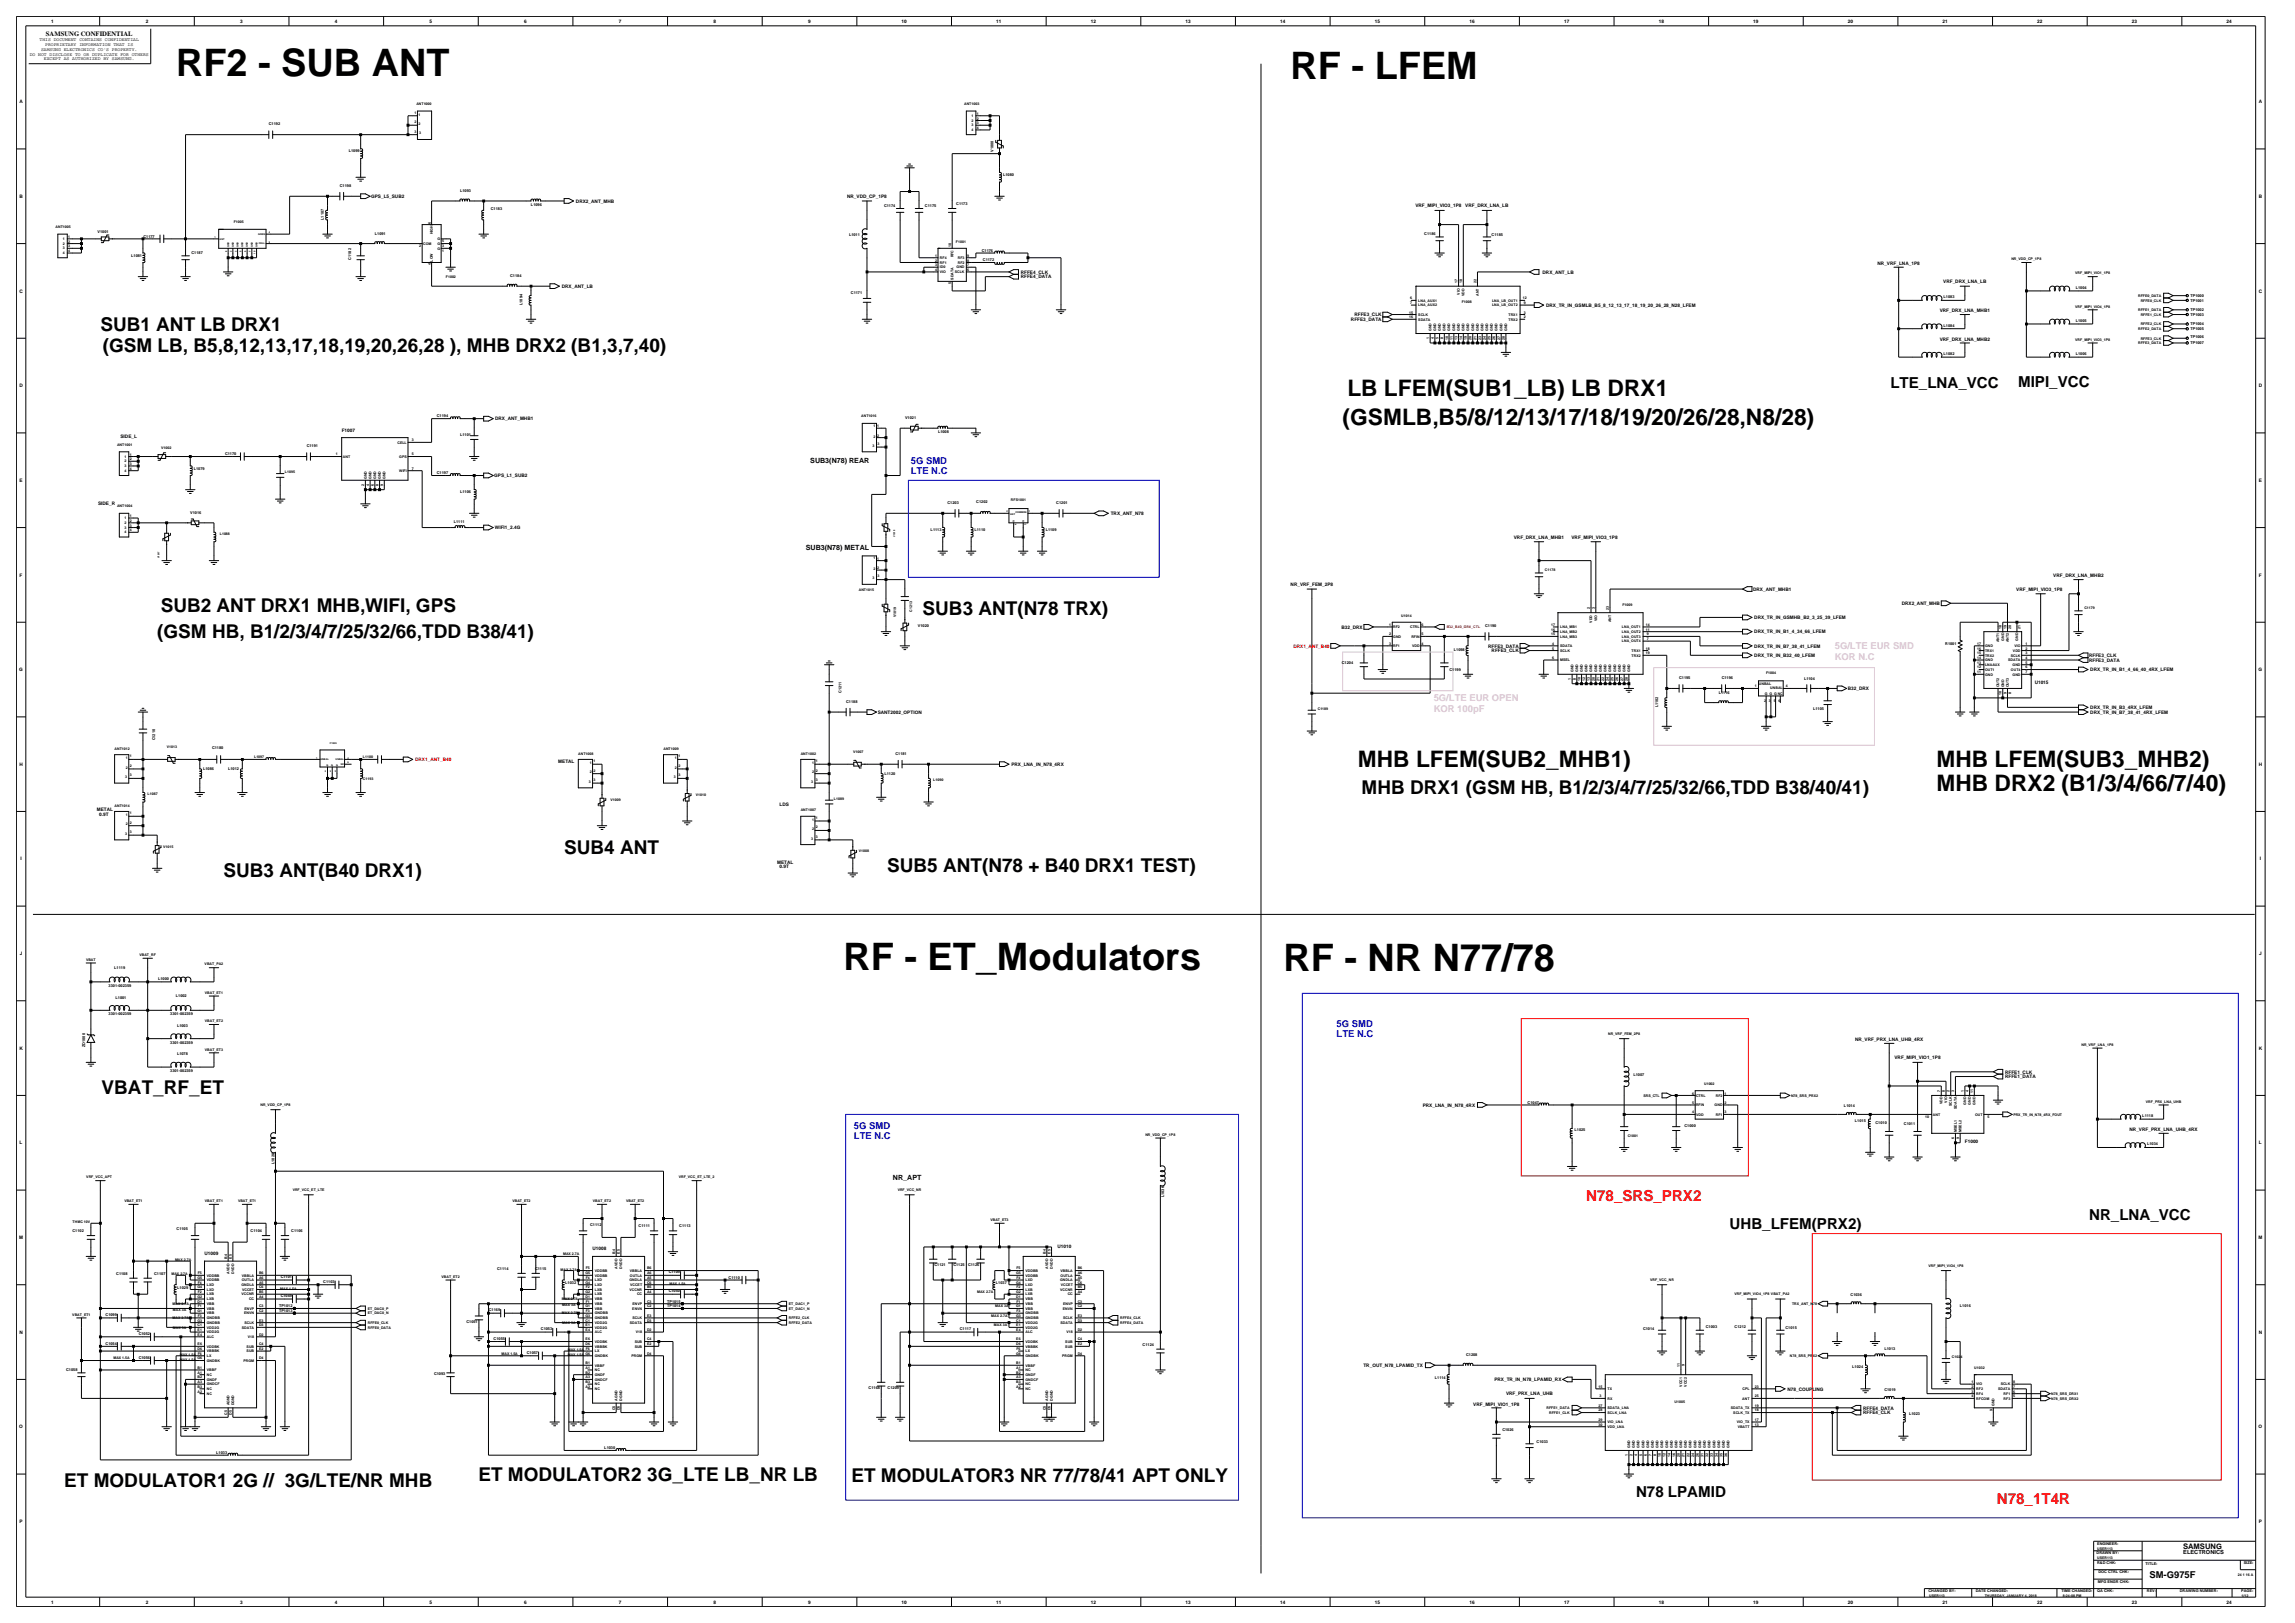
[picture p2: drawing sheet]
<svg xmlns="http://www.w3.org/2000/svg" width="420mm" height="297mm" viewBox="0 0 420 297" stroke-linecap="round" stroke-linejoin="round" font-family="sans-serif">
<defs><g id="words">
<g font-size="6.9">
<text x="32.2" y="13.8">RF2 - SUB ANT</text>
<text x="236.2" y="14.5">RF - LFEM</text>
<text x="154.3" y="177.5">RF - ET_Modulators</text>
<text x="234.9" y="177.7">RF - NR N77/78</text>
</g>
<g font-size="4.2">
<text x="245.7" y="77.7">(GSMLB,B5/8/12/13/17/18/19/20/26/28,N8/28)</text>
<text x="246.6" y="72.5">LB LFEM(SUB1_LB) LB DRX1</text>
<text x="248.5" y="140.3">MHB LFEM(SUB2_MHB1)</text>
<text x="354.4" y="140.3">MHB LFEM(SUB3_MHB2)</text>
<text x="354.4" y="144.8">MHB DRX2 (B1/3/4/66/7/40)</text>
</g>
<g font-size="3.5">
<text x="18.4" y="60.6">SUB1 ANT LB DRX1</text>
<text x="18.8" y="64.5">(GSM LB, B5,8,12,13,17,18,19,20,26,28 ), MHB DRX2 (B1,3,7,40)</text>
<text x="29.4" y="111.9">SUB2 ANT DRX1 MHB,WIFI, GPS</text>
<text x="168.8" y="112.6">SUB3 ANT(N78 TRX)</text>
<text x="28.8" y="116.7">(GSM HB, B1/2/3/4/7/25/32/66,TDD B38/41)</text>
<text x="249.2" y="145.2">MHB DRX1 (GSM HB, B1/2/3/4/7/25/32/66,TDD B38/40/41)</text>
<text x="40.9" y="160.4">SUB3 ANT(B40 DRX1)</text>
<text x="103.2" y="156.3">SUB4 ANT</text>
<text x="162.3" y="159.5">SUB5 ANT(N78 + B40 DRX1 TEST)</text>
<text x="18.6" y="200.2">VBAT_RF_ET</text>
<text x="11.7" y="272.1">ET MODULATOR1 2G // 3G/LTE/NR MHB</text>
<text x="87.5" y="271">ET MODULATOR2 3G_LTE LB_NR LB</text>
<text x="155.8" y="271.2">ET MODULATOR3 NR 77/78/41 APT ONLY</text>
</g>
<g font-size="2.8">
<text x="346" y="71">LTE_LNA_VCC</text>
<text x="369.3" y="70.8">MIPI_VCC</text>
<text x="316.5" y="224.9">UHB_LFEM(PRX2)</text>
<text x="382.3" y="223.2">NR_LNA_VCC</text>
<text x="299.4" y="273.8">N78 LPAMID</text>
</g>
<g font-size="2.8" fill="#f00">
<text x="290.3" y="219.7">N78_SRS_PRX2</text>
<text x="365.4" y="275.1">N78_1T4R</text>
</g>
<g font-size="1.7" fill="#00f">
<text x="166.7" y="84.8">5G SMD</text>
<text x="166.7" y="86.8">LTE N.C</text>
<text x="244.6" y="187.9">5G SMD</text>
<text x="244.6" y="189.8">LTE N.C</text>
<text x="156.3" y="208.5">LTE N.C</text>
<text x="156.3" y="206.5">5G SMD</text>
</g>
<g font-size="1.7" fill="#d8bfd8">
<text x="335.8" y="118.8">5G/LTE EUR SMD</text>
<text x="335.8" y="120.8">KOR N.C</text>
<text x="262.4" y="130.3">KOR 100pF</text>
<text x="262.4" y="128.4">5G/LTE EUR OPEN</text>
</g>
<text font-size="1.7" x="393.4" y="288.8">SM-G975F</text>
<text font-size="1.4" x="399.5" y="283.4">SAMSUNG</text>
<g font-size="1.3">
<text x="148.3" y="84.7">SUB3(N78) REAR</text>
<text x="147.5" y="100.7">SUB3(N78) METAL</text>
<text x="163.4" y="215.9">NR_APT</text>
</g>
<text font-size="1.2" x="8.4" y="6.5">SAMSUNG CONFIDENTIAL</text>
<text font-size="1" x="399.5" y="284.4">ELECTRONICS</text>
<g font-size=".9">
<text x="9.3" y="4.2">1</text>
<text x="26.7" y="4.2">2</text>
<text x="44" y="4.2">3</text>
<text x="61.3" y="4.2">4</text>
<text x="78.6" y="4.2">5</text>
<text x="95.9" y="4.2">6</text>
<text x="113.3" y="4.2">7</text>
<text x="130.6" y="4.2">8</text>
<text x="147.9" y="4.2">9</text>
<text x="165" y="4.2">10</text>
<text x="182.3" y="4.2">11</text>
<text x="199.6" y="4.2">12</text>
<text x="217" y="4.2">13</text>
<text x="234.3" y="4.2">14</text>
<text x="251.6" y="4.2">15</text>
<text x="268.9" y="4.2">16</text>
<text x="286.2" y="4.2">17</text>
<text x="303.6" y="4.2">18</text>
<text x="320.9" y="4.2">19</text>
<text x="338.2" y="4.2">20</text>
<text x="355.5" y="4.2">21</text>
<text x="372.8" y="4.2">22</text>
<text x="390.2" y="4.2">23</text>
<text x="407.5" y="4.2">24</text>
<text x="5.4" y="10.2">DO NOT DISCLOSE TO OR DUPLICATE FOR OTHERS</text>
<text x="7.3" y="7.6">THIS DOCUMENT CONTAINS CONFIDENTIAL</text>
<text x="7.5" y="9.3">SAMSUNG ELECTRONICS CO'S PROPERTY.</text>
<text x="8" y="11">EXCEPT AS AUTHORIZED BY SAMSUNG.</text>
<text x="8.3" y="8.4">PROPRIETARY INFORMATION THAT IS</text>
<text x="3.6" y="18.9">A</text>
<text x="413.4" y="18.9">A</text>
<text x="3.6" y="36.2">B</text>
<text x="67.9" y="36.2">GPS_L5_SUB2</text>
<text x="105.4" y="37.1">DRX2_ANT_MHB</text>
<text x="155" y="36.2">NR_VDD_CP_1P8</text>
<text x="259" y="38">VRF_MIPI_VIO3_1P8</text>
<text x="268.2" y="38">VRF_DRX_LNA_LB</text>
<text x="413.4" y="36.2">B</text>
<text x="3.6" y="53.5">C</text>
<text x="102.8" y="52.7">DRX_ANT_LB</text>
<text x="186.8" y="50.9">RFFE4_DATA</text>
<text x="186.8" y="50.1">RFFE4_CLK</text>
<text x="282.3" y="50.1">DRX_ANT_LB</text>
<text x="343.6" y="48.6">NR_VRF_LNA_1P8</text>
<text x="355.6" y="51.8">VRF_DRX_LNA_LB</text>
<text x="413.4" y="53.5">C</text>
<text x="247.2" y="58.7">RFFE3_DATA</text>
<text x="247.9" y="57.9">RFFE3_CLK</text>
<text x="282.9" y="56.1">DRX_TR_IN_GSMLB_B5_8_12_13_17_18_19_20_26_28_N28_LFEM</text>
<text x="355" y="57">VRF_DRX_LNA_MHB1</text>
<text x="355" y="62.3">VRF_DRX_LNA_MHB2</text>
<text x="3.6" y="70.9">D</text>
<text x="413.4" y="70.9">D</text>
<text x="90.6" y="76.9">DRX_ANT_MHB1</text>
<text x="22" y="80.1">SIDE_L</text>
<text x="62.5" y="79">F1007</text>
<text x="3.6" y="88.2">E</text>
<text x="90.4" y="87.3">GPS_L1_SUB2</text>
<text x="413.4" y="88.2">E</text>
<text x="17.9" y="92.4">SIDE_R</text>
<text x="203.3" y="94.2">TRX_ANT_N78</text>
<text x="90.6" y="96.8">WIFI1_2.4G</text>
<text x="277" y="98.6">VRF_DRX_LNA_MHB1</text>
<text x="287.6" y="98.6">VRF_MIPI_VIO3_1P8</text>
<text x="3.6" y="105.5">F</text>
<text x="236.2" y="107.2">NR_VRF_FEM_2P8</text>
<text x="375.8" y="105.5">VRF_DRX_LNA_MHB2</text>
<text x="413.4" y="105.5">F</text>
<text x="320.8" y="108.1">DRX_ANT_MHB1</text>
<text x="321" y="113.3">DRX_TR_IN_GSMHB_B2_3_25_39_LFEM</text>
<text x="348" y="110.7">DRX2_ANT_MHB</text>
<text x="369" y="108.1">VRF_MIPI_VIO3_1P8</text>
<text x="245.5" y="115">B32_DRX</text>
<text x="272.4" y="118.5">RFFE3_DATA</text>
<text x="273" y="119.4">RFFE3_CLK</text>
<text x="321" y="118.5">DRX_TR_IN_B7_38_41_LFEM</text>
<text x="321" y="115.9">DRX_TR_IN_B1_4_34_66_LFEM</text>
<text x="3.5" y="122.8">G</text>
<text x="321" y="120.2">DRX_TR_IN_B32_40_LFEM</text>
<text x="372.4" y="125.1">U1015</text>
<text x="382.3" y="121.1">RFFE3_DATA</text>
<text x="382.3" y="120.2">RFFE3_CLK</text>
<text x="382.5" y="122.8">DRX_TR_IN_B1_4_66_40_4RX_LFEM</text>
<text x="413.3" y="122.8">G</text>
<text x="160.6" y="130.6">SANT2002_OPTION</text>
<text x="338.2" y="126.3">B32_DRX</text>
<text x="382.5" y="130.6">DRX_TR_IN_B7_38_41_4RX_LFEM</text>
<text x="382.5" y="129.7">DRX_TR_IN_B3_4RX_LFEM</text>
<text x="3.6" y="140.2">H</text>
<text x="102.2" y="139.6">METAL</text>
<text x="185.1" y="140.2">PRX_LNA_IN_N78_4RX</text>
<text x="413.4" y="140.2">H</text>
<text x="17.7" y="148.5">METAL</text>
<text x="18.2" y="149.4">0.9T</text>
<text x="142.6" y="147.4">LDS</text>
<text x="3.7" y="157.5">I</text>
<text x="142.2" y="158">METAL</text>
<text x="142.6" y="158.9">0.9T</text>
<text x="413.5" y="157.5">I</text>
<text x="3.6" y="174.8">J</text>
<text x="413.4" y="174.8">J</text>
<text x="339.5" y="190.5">NR_VRF_PRX_LNA_UHB_4RX</text>
<text x="3.6" y="192.1">K</text>
<text x="346.7" y="193.8">VRF_MIPI_VIO1_1P8</text>
<text x="366.9" y="196.4">RFFE1_CLK</text>
<text x="366.9" y="197.3">RFFE1_DATA</text>
<text x="413.4" y="192.1">K</text>
<text x="260.4" y="202.5">PRX_LNA_IN_N78_4RX</text>
<text x="3.6" y="209.4">L</text>
<text x="359.6" y="209.2">F1000</text>
<text x="389.7" y="207">NR_VRF_PRX_LNA_UHB_4RX</text>
<text x="413.4" y="209.4">L</text>
<text x="3.5" y="226.7">M</text>
<text x="413.3" y="226.7">M</text>
<text x="37.4" y="229.7">U1009</text>
<text x="108.4" y="228.8">U1008</text>
<text x="193.5" y="228.4">U1010</text>
<text x="3.6" y="244.1">N</text>
<text x="413.4" y="244.1">N</text>
<text x="249.5" y="250.1">TR_OUT_N78_LPAMID_TX</text>
<text x="269.6" y="257.3">VRF_MIPI_VIO1_1P8</text>
<text x="273.5" y="252.7">PRX_TR_IN_N78_LPAMID_RX</text>
<text x="275.6" y="255.3">VRF_PRX_LNA_UHB</text>
<text x="327.1" y="254.5">N78_COUPLING</text>
<text x="341" y="257.9">RFFE4_DATA</text>
<text x="3.5" y="261.4">O</text>
<text x="341" y="258.8">RFFE4_CLK</text>
<text x="413.3" y="261.4">O</text>
<text x="3.6" y="278.7">P</text>
<text x="413.4" y="278.7">P</text>
<text x="9.3" y="293.4">1</text>
<text x="26.7" y="293.4">2</text>
<text x="44" y="293.4">3</text>
<text x="61.3" y="293.4">4</text>
<text x="78.6" y="293.4">5</text>
<text x="95.9" y="293.4">6</text>
<text x="113.3" y="293.4">7</text>
<text x="130.6" y="293.4">8</text>
<text x="147.9" y="293.4">9</text>
<text x="165" y="293.4">10</text>
<text x="182.3" y="293.4">11</text>
<text x="199.6" y="293.4">12</text>
<text x="217" y="293.4">13</text>
<text x="234.3" y="293.4">14</text>
<text x="251.6" y="293.4">15</text>
<text x="268.9" y="293.4">16</text>
<text x="286.2" y="293.4">17</text>
<text x="303.6" y="293.4">18</text>
<text x="320.9" y="293.4">19</text>
<text x="338.2" y="293.4">20</text>
<text x="355.5" y="293.4">21</text>
<text x="372.8" y="293.4">22</text>
<text x="390.2" y="293.4">23</text>
<text x="407.5" y="293.4">24</text>
</g>
<g font-size=".9" fill="#f00">
<text x="236.7" y="118.5">DRX1_ANT_B40</text>
<text x="76" y="139.3">DRX1_ANT_B40</text>
</g>
<g font-size=".7">
<text x="49.2" y="22.9">C1192</text>
<text x="75.9" y="20.8">1</text>
<text x="75.9" y="22.5">2</text>
<text x="76.2" y="19.2">ANT1000</text>
<text x="76.6" y="21.1">1</text>
<text x="76.6" y="22.9">2</text>
<text x="176.4" y="19.2">ANT1003</text>
<text x="177.8" y="21.4">1</text>
<text x="177.8" y="22.3">2</text>
<text x="177.8" y="23.1">3</text>
<text x="178.7" y="21">1</text>
<text x="178.7" y="21.9">2</text>
<text x="178.7" y="22.7">3</text>
<text x="178.7" y="23.6">4</text>
<text x="63.8" y="27.9">L1099</text>
<text x="75.9" y="24.2">3</text>
<text x="76.7" y="24.6">3</text>
<text x="177.8" y="24">4</text>
<text x="181.8" y="27.8" transform="rotate(-90 181.8 27.8)">V1000</text>
<text x="62.2" y="34.2">C1198</text>
<text x="84.2" y="35.2">L1093</text>
<text x="183.6" y="32.2">L1080</text>
<text x="10.2" y="41.8">ANT1005</text>
<text x="42.8" y="40.9">F1005</text>
<text x="59.3" y="40.2" transform="rotate(-90 59.3 40.2)">L1107</text>
<text x="78.8" y="40.9" transform="rotate(-90 78.8 40.9)">6</text>
<text x="89.8" y="38.5">C1183</text>
<text x="97.2" y="37.6">L1096</text>
<text x="161.8" y="37.9">C1174</text>
<text x="169.3" y="37.9">C1175</text>
<text x="175" y="37.5">C1173</text>
<text x="11.5" y="43.9">1</text>
<text x="11.5" y="44.8">2</text>
<text x="11.5" y="45.6">3</text>
<text x="11.5" y="46.5">4</text>
<text x="12.5" y="43.5">1</text>
<text x="12.5" y="44.4">2</text>
<text x="12.5" y="45.3">3</text>
<text x="12.5" y="46.1">4</text>
<text x="17.8" y="42.6">V1001</text>
<text x="24" y="47">L1081</text>
<text x="26.2" y="43.5">C1177</text>
<text x="35" y="46.5">C1187</text>
<text x="64.3" y="47.5" transform="rotate(-90 64.3 47.5)">C1182</text>
<text x="68.6" y="43">L1091</text>
<text x="76.7" y="45.2">2</text>
<text x="77.4" y="44.8">COM</text>
<text x="79.2" y="47.9" transform="rotate(-90 79.2 47.9)">LOW</text>
<text x="79.2" y="42.9" transform="rotate(-90 79.2 42.9)">HIGH</text>
<text x="80" y="45.7">G</text>
<text x="80" y="44.8">G</text>
<text x="80" y="43.9">G</text>
<text x="80.9" y="46.1">1</text>
<text x="80.9" y="45.2">3</text>
<text x="80.9" y="44.3">5</text>
<text x="155.4" y="43.1">L1011</text>
<text x="171.1" y="47">1</text>
<text x="171.1" y="47.9">2</text>
<text x="172" y="47.4">RF4</text>
<text x="174.1" y="45.3" transform="rotate(-90 174.1 45.3)">10</text>
<text x="174.5" y="47.1" transform="rotate(-90 174.5 47.1)">RFC</text>
<text x="174.9" y="44.4">F1001</text>
<text x="175.3" y="47.4">RF3</text>
<text x="177" y="47.9">8</text>
<text x="177" y="47">9</text>
<text x="179.7" y="46.1">C1176</text>
<text x="179.9" y="47.8">C1172</text>
<text x="260.6" y="43.1">C1186</text>
<text x="273" y="43.3">C1185</text>
<text x="368.1" y="47.6">NR_VDD_CP_1P8</text>
<text x="78.8" y="48.6" transform="rotate(-90 78.8 48.6)">4</text>
<text x="81.6" y="50.8">F1002</text>
<text x="93.4" y="50.6">C1184</text>
<text x="155.7" y="53.7">C1171</text>
<text x="171.1" y="48.7">3</text>
<text x="171.1" y="49.6">4</text>
<text x="172" y="48.3">RF1</text>
<text x="172" y="49.1">ID0</text>
<text x="172" y="50">VIO</text>
<text x="174.1" y="52" transform="rotate(-90 174.1 52)">5</text>
<text x="174.5" y="51.2" transform="rotate(-90 174.5 51.2)">SDATA</text>
<text x="174.7" y="50">SCLK</text>
<text x="175.1" y="49.1">GND</text>
<text x="175.3" y="48.3">RF2</text>
<text x="177" y="49.6">6</text>
<text x="177" y="48.7">7</text>
<text x="266.7" y="51.9" transform="rotate(-90 266.7 51.9)">17</text>
<text x="267.2" y="53.9" transform="rotate(-90 267.2 53.9)">VIO</text>
<text x="267.6" y="51.9" transform="rotate(-90 267.6 51.9)">18</text>
<text x="270.2" y="51.9" transform="rotate(-90 270.2 51.9)">22</text>
<text x="379.8" y="50.2">VRF_MIPI_VIO1_1P8</text>
<text x="379.9" y="52.8">L1004</text>
<text x="95.6" y="55.8" transform="rotate(-90 95.6 55.8)">L1094</text>
<text x="257.9" y="57.4">15</text>
<text x="257.9" y="58.2">16</text>
<text x="258.1" y="54.8">6</text>
<text x="258.1" y="55.6">7</text>
<text x="259.6" y="55.2">LNA_AUX1</text>
<text x="259.6" y="56.1">LNA_AUX2</text>
<text x="259.6" y="57.8">SCLK</text>
<text x="259.6" y="58.7">SDATA</text>
<text x="267.5" y="55.4">F1008</text>
<text x="268" y="54.2" transform="rotate(-90 268 54.2)">VDD</text>
<text x="270.6" y="54.1" transform="rotate(-90 270.6 54.1)">ANT</text>
<text x="273.1" y="56.1">LNA_LB_OUT2</text>
<text x="273.1" y="55.2">LNA_LB_OUT1</text>
<text x="276.1" y="57.8">TRX1</text>
<text x="276.1" y="58.7">TRX2</text>
<text x="278.7" y="54.8">12</text>
<text x="278.9" y="57.4">3</text>
<text x="278.9" y="55.6">9</text>
<text x="278.9" y="58.2">2</text>
<text x="355.7" y="59.8">L1084</text>
<text x="355.7" y="54.6">L1083</text>
<text x="379.8" y="56.3">VRF_MIPI_VIO4_1P8</text>
<text x="379.9" y="58.9">L1005</text>
<text x="391.3" y="56.9">RFFE1_DATA</text>
<text x="391.3" y="54.3">RFFE0_DATA</text>
<text x="391.8" y="59.5">RFFE2_CLK</text>
<text x="391.8" y="57.8">RFFE1_CLK</text>
<text x="391.8" y="55.2">RFFE0_CLK</text>
<text x="400.9" y="59.5">TP1004</text>
<text x="400.9" y="54.4">TP1000</text>
<text x="400.9" y="56.9">TP1002</text>
<text x="400.9" y="55.2">TP1001</text>
<text x="400.9" y="57.8">TP1003</text>
<text x="261.5" y="62.1" transform="rotate(-90 261.5 62.1)">1</text>
<text x="262" y="60.6" transform="rotate(-90 262 60.6)">GND</text>
<text x="262.4" y="62.1" transform="rotate(-90 262.4 62.1)">4</text>
<text x="262.8" y="60.6" transform="rotate(-90 262.8 60.6)">GND</text>
<text x="263.3" y="62.1" transform="rotate(-90 263.3 62.1)">5</text>
<text x="263.7" y="60.6" transform="rotate(-90 263.7 60.6)">GND</text>
<text x="264.1" y="62.1" transform="rotate(-90 264.1 62.1)">8</text>
<text x="264.6" y="60.6" transform="rotate(-90 264.6 60.6)">GND</text>
<text x="265" y="62.3" transform="rotate(-90 265 62.3)">10</text>
<text x="265.4" y="60.6" transform="rotate(-90 265.4 60.6)">GND</text>
<text x="265.9" y="62.3" transform="rotate(-90 265.9 62.3)">11</text>
<text x="266.3" y="60.6" transform="rotate(-90 266.3 60.6)">GND</text>
<text x="266.7" y="62.3" transform="rotate(-90 266.7 62.3)">13</text>
<text x="267.2" y="60.6" transform="rotate(-90 267.2 60.6)">GND</text>
<text x="267.6" y="62.3" transform="rotate(-90 267.6 62.3)">14</text>
<text x="268" y="60.6" transform="rotate(-90 268 60.6)">GND</text>
<text x="268.5" y="62.3" transform="rotate(-90 268.5 62.3)">19</text>
<text x="268.9" y="60.6" transform="rotate(-90 268.9 60.6)">GND</text>
<text x="269.3" y="62.3" transform="rotate(-90 269.3 62.3)">20</text>
<text x="269.8" y="60.6" transform="rotate(-90 269.8 60.6)">GND</text>
<text x="270.2" y="62.3" transform="rotate(-90 270.2 62.3)">21</text>
<text x="270.6" y="60.6" transform="rotate(-90 270.6 60.6)">GND</text>
<text x="271.1" y="62.3" transform="rotate(-90 271.1 62.3)">23</text>
<text x="271.5" y="60.6" transform="rotate(-90 271.5 60.6)">GND</text>
<text x="271.9" y="62.3" transform="rotate(-90 271.9 62.3)">24</text>
<text x="272.3" y="60.6" transform="rotate(-90 272.3 60.6)">GND</text>
<text x="272.8" y="62.3" transform="rotate(-90 272.8 62.3)">25</text>
<text x="273.2" y="60.6" transform="rotate(-90 273.2 60.6)">GND</text>
<text x="273.7" y="62.3" transform="rotate(-90 273.7 62.3)">26</text>
<text x="274.1" y="60.6" transform="rotate(-90 274.1 60.6)">GND</text>
<text x="274.5" y="62.3" transform="rotate(-90 274.5 62.3)">27</text>
<text x="275" y="60.6" transform="rotate(-90 275 60.6)">GND</text>
<text x="275.4" y="62.3" transform="rotate(-90 275.4 62.3)">28</text>
<text x="275.8" y="60.6" transform="rotate(-90 275.8 60.6)">GND</text>
<text x="355.7" y="65">L1082</text>
<text x="379.8" y="62.3">VRF_MIPI_VIO3_1P8</text>
<text x="379.9" y="65">L1006</text>
<text x="391.3" y="60.4">RFFE2_DATA</text>
<text x="391.3" y="63">RFFE3_DATA</text>
<text x="391.8" y="62.1">RFFE3_CLK</text>
<text x="400.9" y="61.9">TP1006</text>
<text x="400.9" y="63">TP1007</text>
<text x="400.9" y="60.4">TP1005</text>
<text x="79.9" y="76.4">C1194</text>
<text x="157.6" y="76.4">ANT1016</text>
<text x="165.6" y="76.6">V1021</text>
<text x="21.4" y="81.6">ANT1001</text>
<text x="22.8" y="83.7">1</text>
<text x="23.7" y="83.4">1</text>
<text x="29.5" y="82.2">V1002</text>
<text x="41.2" y="83.3">C1170</text>
<text x="56.1" y="81.8">C1191</text>
<text x="61.5" y="83.3">1</text>
<text x="62.8" y="83.8">ANT</text>
<text x="72.7" y="81.2">CELL</text>
<text x="73.1" y="83.8">GPS</text>
<text x="75.3" y="80.7">3</text>
<text x="75.3" y="83.3">5</text>
<text x="84.2" y="79.9">L1101</text>
<text x="159.7" y="81.7">3</text>
<text x="159.9" y="80.1">2</text>
<text x="159.9" y="78.1">1</text>
<text x="160.6" y="78.2">1</text>
<text x="160.6" y="79.9">2</text>
<text x="160.6" y="81.4">3</text>
<text x="171.7" y="79.2">L1008</text>
<text x="22.8" y="84.6">2</text>
<text x="22.8" y="85.5">3</text>
<text x="22.8" y="86.4">4</text>
<text x="23.7" y="84.2">2</text>
<text x="23.7" y="85.1">3</text>
<text x="23.7" y="86">4</text>
<text x="35.5" y="85.9">L1079</text>
<text x="52.1" y="86.6">L1095</text>
<text x="66.7" y="88.9" transform="rotate(-90 66.7 88.9)">2</text>
<text x="67.1" y="87.6" transform="rotate(-90 67.1 87.6)">GND</text>
<text x="67.5" y="88.9" transform="rotate(-90 67.5 88.9)">4</text>
<text x="68" y="87.6" transform="rotate(-90 68 87.6)">GND</text>
<text x="68.4" y="88.9" transform="rotate(-90 68.4 88.9)">6</text>
<text x="68.8" y="87.6" transform="rotate(-90 68.8 87.6)">GND</text>
<text x="69.3" y="88.9" transform="rotate(-90 69.3 88.9)">8</text>
<text x="69.7" y="87.6" transform="rotate(-90 69.7 87.6)">GND</text>
<text x="70.1" y="88.9" transform="rotate(-90 70.1 88.9)">9</text>
<text x="70.6" y="87.6" transform="rotate(-90 70.6 87.6)">GND</text>
<text x="73.1" y="86.4">WIFI</text>
<text x="75.3" y="85.9">7</text>
<text x="79.9" y="86.8">C1197</text>
<text x="21.4" y="92.9">ANT1004</text>
<text x="22.8" y="95">1</text>
<text x="22.8" y="95.9">2</text>
<text x="23.7" y="94.6">1</text>
<text x="23.7" y="95.5">2</text>
<text x="34.8" y="94.1">V1016</text>
<text x="83.1" y="95.7">L1111</text>
<text x="84.2" y="90.3">L1106</text>
<text x="173.4" y="92.2">C1203</text>
<text x="178.7" y="92">C1202</text>
<text x="185" y="91.6">RFS1001</text>
<text x="193.3" y="92.2">C1201</text>
<text x="22.8" y="96.7">3</text>
<text x="22.8" y="97.6">4</text>
<text x="23.7" y="97.2">4</text>
<text x="23.7" y="96.4">3</text>
<text x="40.2" y="98">L1088</text>
<text x="170.3" y="97.2">L1113</text>
<text x="178.3" y="97.2">L1110</text>
<text x="191.4" y="97.2">L1109</text>
<text x="159.7" y="106">3</text>
<text x="159.9" y="102.4">1</text>
<text x="159.9" y="104.3">2</text>
<text x="160.6" y="102.4">1</text>
<text x="160.6" y="104.2">2</text>
<text x="160.6" y="105.7">3</text>
<text x="282.7" y="104.5">C1178</text>
<text x="157.2" y="108.2">ANT1015</text>
<text x="164" y="113" transform="rotate(-90 164 113)">V1019</text>
<text x="166.9" y="111.9" transform="rotate(-90 166.9 111.9)">C1213</text>
<text x="256.4" y="112.8">U1014</text>
<text x="291" y="111.4" transform="rotate(-90 291 111.4)">2</text>
<text x="291.4" y="113.9" transform="rotate(-90 291.4 113.9)">VDD</text>
<text x="291.8" y="111.4" transform="rotate(-90 291.8 111.4)">3</text>
<text x="292.3" y="113.7" transform="rotate(-90 292.3 113.7)">VIO</text>
<text x="294.4" y="111.6" transform="rotate(-90 294.4 111.6)">23</text>
<text x="294.9" y="113.9" transform="rotate(-90 294.9 113.9)">ANT</text>
<text x="296.9" y="110.8">F1009</text>
<text x="381.5" y="111.5">C1179</text>
<text x="168" y="114.7">V1020</text>
<text x="254.3" y="118">3</text>
<text x="254.3" y="114.5">1</text>
<text x="254.3" y="116.3">2</text>
<text x="255" y="118.4">RF1</text>
<text x="255" y="115">RF2</text>
<text x="255" y="116.7">GND</text>
<text x="258.1" y="115">CTRL</text>
<text x="258.3" y="116.7">RFIN</text>
<text x="258.4" y="118.4">VDD</text>
<text x="260.2" y="116.3">5</text>
<text x="260.2" y="118">4</text>
<text x="260.2" y="114.5">6</text>
<text x="266.1" y="119">L1098</text>
<text x="271.8" y="114.7">C1190</text>
<text x="283.9" y="116.2">15</text>
<text x="283.9" y="115.4">16</text>
<text x="283.9" y="114.5">17</text>
<text x="284.1" y="118">4</text>
<text x="284.1" y="118.9">5</text>
<text x="285.5" y="118.4">SDATA</text>
<text x="285.5" y="119.3">SCLK</text>
<text x="285.5" y="116.7">LNA_MB3</text>
<text x="285.5" y="115.8">LNA_MB2</text>
<text x="285.5" y="115">LNA_MB1</text>
<text x="296.8" y="117.6">LNA_OUT4</text>
<text x="296.8" y="116.7">LNA_OUT3</text>
<text x="296.8" y="115.8">LNA_OUT2</text>
<text x="296.8" y="115">LNA_OUT1</text>
<text x="298.6" y="119.3">TRX1</text>
<text x="301.2" y="118.9">18</text>
<text x="301.2" y="119.7">19</text>
<text x="301.2" y="115.4">11</text>
<text x="301.2" y="114.5">14</text>
<text x="301.4" y="117.1">7</text>
<text x="301.4" y="116.2">9</text>
<text x="356" y="118">R1001</text>
<text x="361.8" y="119.7">15</text>
<text x="361.8" y="118.9">16</text>
<text x="361.8" y="118">17</text>
<text x="363.3" y="119.3">TRX1</text>
<text x="363.3" y="118.4">GND</text>
<text x="365.9" y="117.5" transform="rotate(-90 365.9 117.5)">ANT1</text>
<text x="366.3" y="115.1" transform="rotate(-90 366.3 115.1)">18</text>
<text x="366.8" y="117.2" transform="rotate(-90 366.8 117.2)">GND</text>
<text x="367.2" y="115.1" transform="rotate(-90 367.2 115.1)">19</text>
<text x="367.6" y="117.5" transform="rotate(-90 367.6 117.5)">ANT2</text>
<text x="368.1" y="115.1" transform="rotate(-90 368.1 115.1)">20</text>
<text x="368.4" y="119.3">VDD</text>
<text x="368.6" y="118.4">VIO</text>
<text x="369.3" y="117.2" transform="rotate(-90 369.3 117.2)">GND</text>
<text x="369.8" y="115.1" transform="rotate(-90 369.8 115.1)">21</text>
<text x="370.7" y="119.7">3</text>
<text x="370.7" y="118.9">2</text>
<text x="370.7" y="118">1</text>
<text x="245.6" y="121.5">C1204</text>
<text x="265.3" y="122.8">C1199</text>
<text x="284.1" y="120.6">6</text>
<text x="285.5" y="121">MSEL</text>
<text x="287.5" y="124.4" transform="rotate(-90 287.5 124.4)">1</text>
<text x="287.9" y="122.9" transform="rotate(-90 287.9 122.9)">GND</text>
<text x="288.4" y="124.4" transform="rotate(-90 288.4 124.4)">8</text>
<text x="288.8" y="122.9" transform="rotate(-90 288.8 122.9)">GND</text>
<text x="289.2" y="124.6" transform="rotate(-90 289.2 124.6)">10</text>
<text x="289.7" y="122.9" transform="rotate(-90 289.7 122.9)">GND</text>
<text x="290.1" y="124.6" transform="rotate(-90 290.1 124.6)">12</text>
<text x="290.5" y="122.9" transform="rotate(-90 290.5 122.9)">GND</text>
<text x="291" y="124.6" transform="rotate(-90 291 124.6)">13</text>
<text x="291.4" y="122.9" transform="rotate(-90 291.4 122.9)">GND</text>
<text x="291.8" y="124.6" transform="rotate(-90 291.8 124.6)">20</text>
<text x="292.3" y="122.9" transform="rotate(-90 292.3 122.9)">GND</text>
<text x="292.7" y="124.6" transform="rotate(-90 292.7 124.6)">21</text>
<text x="293.1" y="122.9" transform="rotate(-90 293.1 122.9)">GND</text>
<text x="293.6" y="124.6" transform="rotate(-90 293.6 124.6)">22</text>
<text x="294" y="122.9" transform="rotate(-90 294 122.9)">GND</text>
<text x="294.4" y="124.6" transform="rotate(-90 294.4 124.6)">24</text>
<text x="294.9" y="122.9" transform="rotate(-90 294.9 122.9)">GND</text>
<text x="295.3" y="124.6" transform="rotate(-90 295.3 124.6)">25</text>
<text x="295.7" y="122.9" transform="rotate(-90 295.7 122.9)">GND</text>
<text x="296.2" y="124.6" transform="rotate(-90 296.2 124.6)">26</text>
<text x="296.6" y="122.9" transform="rotate(-90 296.6 122.9)">GND</text>
<text x="297" y="124.6" transform="rotate(-90 297 124.6)">27</text>
<text x="297.5" y="122.9" transform="rotate(-90 297.5 122.9)">GND</text>
<text x="297.9" y="124.6" transform="rotate(-90 297.9 124.6)">28</text>
<text x="298.3" y="122.9" transform="rotate(-90 298.3 122.9)">GND</text>
<text x="298.6" y="120.1">TRX2</text>
<text x="307.3" y="124.2">C1195</text>
<text x="315.1" y="124.2">C1196</text>
<text x="321.1" y="125.8">1</text>
<text x="321.9" y="125.3">UNBAL</text>
<text x="323.2" y="123.4">F1004</text>
<text x="326.8" y="125.8">4</text>
<text x="330.1" y="124.4">L1104</text>
<text x="361.8" y="121.4">13</text>
<text x="361.8" y="120.6">14</text>
<text x="361.8" y="123.2">11</text>
<text x="361.8" y="122.3">12</text>
<text x="363.3" y="121.9">LNAAUX</text>
<text x="363.3" y="121">GND</text>
<text x="363.3" y="120.1">TRX2</text>
<text x="363.3" y="123.6">GND</text>
<text x="363.3" y="122.8">OUT1</text>
<text x="365.9" y="125.8" transform="rotate(-90 365.9 125.8)">OUT2</text>
<text x="366.8" y="125.8" transform="rotate(-90 366.8 125.8)">GND</text>
<text x="367.5" y="121">SDATA</text>
<text x="367.6" y="125.8" transform="rotate(-90 367.6 125.8)">OUT3</text>
<text x="368" y="120.1">SCLK</text>
<text x="368" y="122.8">OUT4</text>
<text x="368.3" y="121.9">GND</text>
<text x="368.3" y="123.6">GND</text>
<text x="370.7" y="120.6">4</text>
<text x="370.7" y="121.4">5</text>
<text x="370.7" y="122.3">6</text>
<text x="370.7" y="123.2">7</text>
<text x="154" y="126.8" transform="rotate(-90 154 126.8)">C1211</text>
<text x="154.9" y="128.6">C1188</text>
<text x="241.2" y="129.9">C1189</text>
<text x="303.5" y="129.4" transform="rotate(-90 303.5 129.4)">L1102</text>
<text x="314.6" y="127">L1116</text>
<text x="322.9" y="128.4">2</text>
<text x="323" y="127.2">G G G NC</text>
<text x="323.7" y="128.4">3</text>
<text x="324" y="126.2">UNBAL</text>
<text x="324.6" y="128.4">5</text>
<text x="325.5" y="128.4">6</text>
<text x="331.8" y="129.9">L1105</text>
<text x="366.3" y="127.2" transform="rotate(-90 366.3 127.2)">10</text>
<text x="367.2" y="127" transform="rotate(-90 367.2 127)">9</text>
<text x="368.1" y="127" transform="rotate(-90 368.1 127)">8</text>
<text x="21" y="137.2">ANT1012</text>
<text x="28.4" y="135.5" transform="rotate(-90 28.4 135.5)">C1210</text>
<text x="30.6" y="136.8">V1013</text>
<text x="38.8" y="137">C1180</text>
<text x="121.4" y="137.2">ANT1009</text>
<text x="156.1" y="137.7">V1007</text>
<text x="22.9" y="142.4">3</text>
<text x="23.1" y="138.9">1</text>
<text x="23.1" y="140.6">2</text>
<text x="23.7" y="138.6">1</text>
<text x="23.7" y="140.3">2</text>
<text x="23.7" y="142">3</text>
<text x="37.2" y="140.9">L1086</text>
<text x="41.8" y="141">L1012</text>
<text x="46.5" y="138.7">L1097</text>
<text x="66.4" y="138.7">L1100</text>
<text x="66.4" y="142.6">C1193</text>
<text x="105.8" y="138.1">ANT1008</text>
<text x="107.7" y="143.2">3</text>
<text x="107.9" y="139.8">1</text>
<text x="107.9" y="141.5">2</text>
<text x="108.6" y="142.9">3</text>
<text x="108.6" y="139.4">1</text>
<text x="108.6" y="141.2">2</text>
<text x="123.3" y="142.4">3</text>
<text x="123.5" y="138.9">1</text>
<text x="123.5" y="140.6">2</text>
<text x="124.2" y="138.6">1</text>
<text x="124.2" y="140.3">2</text>
<text x="124.2" y="142">3</text>
<text x="146.5" y="138.1">ANT1002</text>
<text x="148.4" y="143.2">3</text>
<text x="148.6" y="139.8">1</text>
<text x="148.6" y="141.5">2</text>
<text x="149.3" y="139.4">1</text>
<text x="149.3" y="141.2">2</text>
<text x="149.3" y="142.9">3</text>
<text x="161.9" y="141.8">L1120</text>
<text x="163.9" y="138.1">C1181</text>
<text x="170.8" y="142.9">L1090</text>
<text x="21" y="147.6">ANT1014</text>
<text x="23.1" y="149.3">1</text>
<text x="23.7" y="149">1</text>
<text x="27" y="145.5">L1087</text>
<text x="111.7" y="146.6">V1009</text>
<text x="127.3" y="145.7">V1010</text>
<text x="146.5" y="148.5">ANT1007</text>
<text x="149.3" y="149.8">1</text>
<text x="152.6" y="146.3">L1089</text>
<text x="22.9" y="152.8">3</text>
<text x="23.1" y="151">2</text>
<text x="23.7" y="150.7">2</text>
<text x="23.7" y="152.4">3</text>
<text x="29.8" y="155.1">V1015</text>
<text x="148.4" y="153.6">3</text>
<text x="148.6" y="150.2">1</text>
<text x="148.6" y="151.9">2</text>
<text x="149.3" y="151.6">2</text>
<text x="149.3" y="153.3">3</text>
<text x="157.1" y="156">V1008</text>
<text x="15.7" y="175.8">VBAT</text>
<text x="20.9" y="177.3">L1119</text>
<text x="25.5" y="174.9">VBAT_RF</text>
<text x="28.9" y="179.3">L1000</text>
<text x="37.5" y="176.7">VBAT_PA2</text>
<text x="19.9" y="185.8">3301-002359</text>
<text x="19.9" y="180.6">3301-002359</text>
<text x="21.1" y="182.7">L1001</text>
<text x="31.2" y="185.8">3301-002359</text>
<text x="32.2" y="182.5">L1002</text>
<text x="37.5" y="181.8">VBAT_ET1</text>
<text x="15.6" y="191.6" transform="rotate(-90 15.6 191.6)">ZD1000</text>
<text x="31.2" y="191">3301-002359</text>
<text x="32.4" y="187.9">L1003</text>
<text x="37.5" y="187">VBAT_ET2</text>
<text x="294.3" y="189.4">NR_VRF_FEM_2P8</text>
<text x="380.9" y="191.4">NR_VRF_LNA_1P8</text>
<text x="31.2" y="196.2">3301-002359</text>
<text x="32.4" y="193.1">L1078</text>
<text x="37.5" y="192.3">VBAT_ET3</text>
<text x="298.9" y="196.8">L1007</text>
<text x="47.7" y="202.4">NR_VDD_CP_1P8</text>
<text x="279.6" y="202">C1047</text>
<text x="300.8" y="200.7">SRS_CTL</text>
<text x="309.7" y="200.3">6</text>
<text x="309.7" y="202">5</text>
<text x="309.7" y="203.7">4</text>
<text x="310.4" y="200.7">CTRL</text>
<text x="310.4" y="202.4">RFIN</text>
<text x="311.9" y="198.5">U1002</text>
<text x="313.8" y="202.4">GND</text>
<text x="314" y="200.7">RF2</text>
<text x="315.6" y="202">2</text>
<text x="315.6" y="203.7">3</text>
<text x="315.6" y="200.3">1</text>
<text x="327.8" y="200.7">N78_SRS_PRX2</text>
<text x="337.5" y="202.6">L1014</text>
<text x="355.1" y="199.8" transform="rotate(-90 355.1 199.8)">7</text>
<text x="355.5" y="202.1" transform="rotate(-90 355.5 202.1)">VDD</text>
<text x="355.9" y="199.8" transform="rotate(-90 355.9 199.8)">8</text>
<text x="356.4" y="201.8" transform="rotate(-90 356.4 201.8)">VIO</text>
<text x="356.8" y="199.8" transform="rotate(-90 356.8 199.8)">2</text>
<text x="357.2" y="202.5" transform="rotate(-90 357.2 202.5)">SCLK</text>
<text x="357.7" y="199.8" transform="rotate(-90 357.7 199.8)">3</text>
<text x="358.1" y="202.9" transform="rotate(-90 358.1 202.9)">SDATA</text>
<text x="359.4" y="199.8" transform="rotate(-90 359.4 199.8)">1</text>
<text x="359.8" y="202.1" transform="rotate(-90 359.8 202.1)">GND</text>
<text x="360.3" y="199.8" transform="rotate(-90 360.3 199.8)">4</text>
<text x="360.7" y="202.1" transform="rotate(-90 360.7 202.1)">GND</text>
<text x="361.1" y="199.9" transform="rotate(-90 361.1 199.9)">11</text>
<text x="361.5" y="202.1" transform="rotate(-90 361.5 202.1)">GND</text>
<text x="392.7" y="201.8">VRF_PRX_LNA_UHB</text>
<text x="209.6" y="207.8">NR_VDD_CP_1P8</text>
<text x="288.1" y="207">L1025</text>
<text x="297.9" y="208">C1001</text>
<text x="308.3" y="206.3">C1000</text>
<text x="310.4" y="204.2">VDD</text>
<text x="314" y="204.2">RF1</text>
<text x="339.5" y="205.3">L1015</text>
<text x="343.2" y="205.7">C1010</text>
<text x="348.4" y="205.9">C1011</text>
<text x="352.3" y="204.6">10</text>
<text x="353.7" y="204.2">ANT</text>
<text x="357.7" y="208.4" transform="rotate(-90 357.7 208.4)">6</text>
<text x="358.1" y="207.2" transform="rotate(-90 358.1 207.2)">MSEL1</text>
<text x="358.5" y="208.4" transform="rotate(-90 358.5 208.4)">9</text>
<text x="359" y="207.2" transform="rotate(-90 359 207.2)">MSEL2</text>
<text x="361.5" y="204.2">OUT</text>
<text x="363.7" y="204.6">5</text>
<text x="368.5" y="204.2">PRX_TR_IN_N78_4RX_FOUT</text>
<text x="392.1" y="204.4">L1118</text>
<text x="392.9" y="209.6">L1034</text>
<text x="15.8" y="215.6">VRF_VCC_APT</text>
<text x="50.2" y="213" transform="rotate(-90 50.2 213)">L1028</text>
<text x="124.2" y="215.6">VRF_VCC_ET_LTE_2</text>
<text x="22.8" y="220">VBAT_ET1</text>
<text x="37.5" y="220">VBAT_ET1</text>
<text x="43.6" y="220">VBAT_ET1</text>
<text x="53.6" y="218">VRF_VCC_ET_LTE</text>
<text x="93.8" y="220">VBAT_ET2</text>
<text x="108.5" y="220">VBAT_ET2</text>
<text x="114.6" y="220">VBAT_ET2</text>
<text x="164.3" y="218">VRF_VCC_NR</text>
<text x="213" y="219.1" transform="rotate(-90 213 219.1)">L1036</text>
<text x="13.3" y="225.4">C1102</text>
<text x="13.3" y="223.9">THMC 10V</text>
<text x="32.3" y="225.1">C1105</text>
<text x="45.9" y="225.4">C1104</text>
<text x="53.3" y="225.4">C1106</text>
<text x="108" y="224.3">C1112</text>
<text x="116.9" y="224.5">C1111</text>
<text x="124.3" y="224.6">C1113</text>
<text x="181.2" y="223.4">VBAT_ET3</text>
<text x="21.3" y="233.2">C1108</text>
<text x="28.2" y="233.2">C1107</text>
<text x="31.4" y="233.4">MAX 2.7A</text>
<text x="32" y="230.8">MAX 2.7A</text>
<text x="36.2" y="233.2">F5</text>
<text x="37.9" y="233.6">VDDBB</text>
<text x="41.6" y="230.3" transform="rotate(-90 41.6 230.3)">B4</text>
<text x="42" y="233" transform="rotate(-90 42 233)">AVDD</text>
<text x="42.4" y="230.3" transform="rotate(-90 42.4 230.3)">E5</text>
<text x="42.8" y="233" transform="rotate(-90 42.8 233)">DVDD</text>
<text x="44.3" y="233.6">VBBLA</text>
<text x="47.4" y="233.2">B6</text>
<text x="51.4" y="233.9">C1101</text>
<text x="80.8" y="233.8">VBAT_ET2</text>
<text x="91" y="232.4">C1114</text>
<text x="97.9" y="232.4">C1115</text>
<text x="102.6" y="232.5">MAX 2.7A</text>
<text x="103" y="229.7">MAX 2.7A</text>
<text x="107.1" y="233.2">G5</text>
<text x="107.2" y="232.3">F5</text>
<text x="108.9" y="233.6">VDDBB</text>
<text x="108.9" y="232.7">VDDBB</text>
<text x="112.6" y="229.5" transform="rotate(-90 112.6 229.5)">B4</text>
<text x="113" y="232.2" transform="rotate(-90 113 232.2)">AVDD</text>
<text x="113.4" y="229.4" transform="rotate(-90 113.4 229.4)">E5</text>
<text x="113.9" y="232.2" transform="rotate(-90 113.9 232.2)">DVDD</text>
<text x="115.3" y="232.7">VBBLA</text>
<text x="115.3" y="233.6">OUTLA</text>
<text x="118.4" y="232.3">B6</text>
<text x="118.4" y="233.2">A6</text>
<text x="122.4" y="233">C1109</text>
<text x="171" y="231.7">C1121</text>
<text x="174.5" y="231.7">C1125</text>
<text x="177.2" y="231.7">C1126</text>
<text x="186" y="233.2">G5</text>
<text x="186" y="232.3">F5</text>
<text x="187.7" y="232.7">VDDBB</text>
<text x="187.7" y="233.6">VDDBB</text>
<text x="191.4" y="229.5" transform="rotate(-90 191.4 229.5)">B4</text>
<text x="191.8" y="232.2" transform="rotate(-90 191.8 232.2)">AVDD</text>
<text x="192.3" y="229.4" transform="rotate(-90 192.3 229.4)">E5</text>
<text x="192.7" y="232.2" transform="rotate(-90 192.7 232.2)">DVDD</text>
<text x="194.1" y="232.7">VBBLA</text>
<text x="194.1" y="233.6">OUTLA</text>
<text x="197.2" y="232.3">B6</text>
<text x="197.2" y="233.2">A6</text>
<text x="352.9" y="231.9">VRF_MIPI_VIO4_1P8</text>
<text x="31.6" y="238.8">MAX 2.7A</text>
<text x="31.6" y="239.9">MAX 3A</text>
<text x="32.4" y="236">L1029</text>
<text x="36.1" y="237.5">G2</text>
<text x="36.1" y="235.8">G4</text>
<text x="36.1" y="234">G5</text>
<text x="36.1" y="238.4">D1</text>
<text x="36.2" y="239.2">F1</text>
<text x="36.2" y="236.6">F2</text>
<text x="36.2" y="234.9">F4</text>
<text x="37.9" y="237.9">LXB</text>
<text x="37.9" y="236.2">LXD</text>
<text x="37.9" y="234.5">VDDBB</text>
<text x="37.9" y="239.7">VBB</text>
<text x="37.9" y="237.1">LXB</text>
<text x="37.9" y="235.3">LXD</text>
<text x="37.9" y="238.8">VBB</text>
<text x="44.2" y="235.3">GNDLA</text>
<text x="44.2" y="237.1">VCCNR</text>
<text x="44.3" y="234.5">OUTLA</text>
<text x="44.3" y="236.2">VCCET</text>
<text x="44.7" y="239.7">ENVP</text>
<text x="45.6" y="237.9">CC</text>
<text x="47.4" y="239.2">C3</text>
<text x="47.4" y="235.8">C6</text>
<text x="47.4" y="234.9">A5</text>
<text x="47.4" y="234">A6</text>
<text x="47.4" y="236.6">B5</text>
<text x="47.4" y="237.5">A4</text>
<text x="51.1" y="239.2">TP1012</text>
<text x="51.3" y="236">MAX 1.5A</text>
<text x="51.4" y="237.3">C1049</text>
<text x="59.2" y="234.7">C1103</text>
<text x="67.3" y="239.7">ET_DAC0_P</text>
<text x="89.5" y="239.9">C1169</text>
<text x="102.8" y="237.9">MAX 2.7A</text>
<text x="102.9" y="239">MAX 3A</text>
<text x="103.5" y="234.9">L1032</text>
<text x="107.1" y="234.9">G4</text>
<text x="107.1" y="239.2">G1</text>
<text x="107.1" y="236.6">G2</text>
<text x="107.2" y="237.5">D1</text>
<text x="107.2" y="238.4">F1</text>
<text x="107.2" y="235.8">F2</text>
<text x="107.2" y="234">F4</text>
<text x="108.9" y="235.3">LXD</text>
<text x="108.9" y="238.8">VBB</text>
<text x="108.9" y="236.2">LXB</text>
<text x="108.9" y="234.5">LXD</text>
<text x="108.9" y="239.7">VBB</text>
<text x="108.9" y="237.1">LXB</text>
<text x="108.9" y="237.9">VBB</text>
<text x="115.2" y="236.2">VCCNR</text>
<text x="115.2" y="234.5">GNDLA</text>
<text x="115.3" y="235.3">VCCET</text>
<text x="115.7" y="239.7">ENVN</text>
<text x="115.8" y="238.8">ENVP</text>
<text x="116.6" y="237.1">CC</text>
<text x="118.4" y="238.4">C3</text>
<text x="118.4" y="234.9">C6</text>
<text x="118.4" y="235.8">B5</text>
<text x="118.4" y="239.2">C2</text>
<text x="118.4" y="236.6">A4</text>
<text x="118.4" y="234">A5</text>
<text x="122.1" y="238.4">TP1015</text>
<text x="122.1" y="239.2">TP1014</text>
<text x="122.4" y="236.5">C1050</text>
<text x="122.5" y="235.1">MAX 1.5A</text>
<text x="133.3" y="234">C1110</text>
<text x="144.4" y="238.8">ET_DAC1_P</text>
<text x="144.4" y="239.7">ET_DAC1_N</text>
<text x="178.8" y="236.6">MAX 2.7A</text>
<text x="182.1" y="239.2">MAX 3A</text>
<text x="182.3" y="234.9">L1037</text>
<text x="186" y="239.2">G1</text>
<text x="186" y="236.6">G2</text>
<text x="186" y="234.9">G4</text>
<text x="186" y="237.5">D1</text>
<text x="186" y="238.4">F1</text>
<text x="186" y="235.8">F2</text>
<text x="186" y="234">F4</text>
<text x="187.7" y="239.7">VBB</text>
<text x="187.7" y="237.1">LXB</text>
<text x="187.7" y="235.3">LXD</text>
<text x="187.7" y="238.8">VBB</text>
<text x="187.7" y="236.2">LXB</text>
<text x="187.7" y="234.5">LXD</text>
<text x="187.7" y="237.9">VBB</text>
<text x="194" y="236.2">VCCNR</text>
<text x="194" y="234.5">GNDLA</text>
<text x="194.1" y="235.3">VCCET</text>
<text x="194.5" y="239.7">ENVN</text>
<text x="194.6" y="238.8">ENVP</text>
<text x="195.4" y="237.1">CC</text>
<text x="197.2" y="235.8">B5</text>
<text x="197.2" y="239.2">C2</text>
<text x="197.2" y="238.4">C3</text>
<text x="197.2" y="234.9">C6</text>
<text x="197.2" y="236.6">A4</text>
<text x="197.2" y="234">A5</text>
<text x="302" y="234.5">VRF_VCC_NR</text>
<text x="317.4" y="237.1">VRF_MIPI_VIO4_1P8 VBAT_PA2</text>
<text x="328" y="238.8">TRX_ANT_N78</text>
<text x="338.7" y="237.1">C1036</text>
<text x="358.7" y="239.2">L1016</text>
<text x="13.2" y="240.7">VBAT_ET1</text>
<text x="19.3" y="240.8">C1099</text>
<text x="25.4" y="244.3">C1052</text>
<text x="31.6" y="241.4">MAX 2.7A</text>
<text x="31.6" y="243.1">MAX 3A</text>
<text x="36.1" y="240.1">G1</text>
<text x="36.1" y="241.8">G3</text>
<text x="36.1" y="242.7">C1</text>
<text x="36.2" y="243.6">E1</text>
<text x="36.2" y="244.4">E4</text>
<text x="36.2" y="241">F3</text>
<text x="37.9" y="240.5">VBB</text>
<text x="37.9" y="242.3">GNDBB</text>
<text x="37.9" y="241.4">GNDBB</text>
<text x="37.9" y="244">VDD2G</text>
<text x="37.9" y="244.9">ALC</text>
<text x="37.9" y="243.1">VDD2G</text>
<text x="44.3" y="243.1">SDATA</text>
<text x="44.7" y="240.5">ENVN</text>
<text x="44.7" y="242.3">SCLK</text>
<text x="45.4" y="244.9">V18</text>
<text x="47.4" y="242.7">D3</text>
<text x="47.4" y="240.1">C2</text>
<text x="47.4" y="244.4">D2</text>
<text x="47.4" y="241.8">E3</text>
<text x="51.1" y="240.1">TP1013</text>
<text x="67.3" y="240.5">ET_DAC0_N</text>
<text x="67.3" y="243.1">RFFE0_DATA</text>
<text x="67.3" y="242.3">RFFE0_CLK</text>
<text x="85.4" y="242.1">C1051</text>
<text x="90.3" y="245.1">C1055</text>
<text x="99" y="243.4">C1053</text>
<text x="102.8" y="240.5">MAX 2.7A</text>
<text x="102.9" y="242.3">MAX 3A</text>
<text x="107.1" y="241">G3</text>
<text x="107.2" y="241.8">C1</text>
<text x="107.2" y="242.7">E1</text>
<text x="107.2" y="243.6">E4</text>
<text x="107.2" y="245.3">E6</text>
<text x="107.2" y="240.1">F3</text>
<text x="108.9" y="241.4">GNDBB</text>
<text x="108.9" y="240.5">GNDBB</text>
<text x="108.9" y="243.1">VDD2G</text>
<text x="108.9" y="244">ALC</text>
<text x="108.9" y="245.7">VDDBK</text>
<text x="108.9" y="242.3">VDD2G</text>
<text x="115.3" y="242.3">SDATA</text>
<text x="115.8" y="241.4">SCLK</text>
<text x="116.2" y="245.7">SUB</text>
<text x="116.4" y="244">V18</text>
<text x="118.4" y="245.3">C4</text>
<text x="118.4" y="243.6">D2</text>
<text x="118.4" y="241.8">D3</text>
<text x="118.4" y="241">E3</text>
<text x="144.4" y="242.3">RFFE2_DATA</text>
<text x="144.4" y="241.4">RFFE2_CLK</text>
<text x="175.7" y="243.4">C1117</text>
<text x="181.4" y="241">MAX 2.7A</text>
<text x="181.9" y="242.7">MAX 3A</text>
<text x="186" y="241">G3</text>
<text x="186" y="241.8">C1</text>
<text x="186" y="243.6">E4</text>
<text x="186" y="245.3">E6</text>
<text x="186" y="242.7">E1</text>
<text x="186" y="240.1">F3</text>
<text x="187.7" y="241.4">GNDBB</text>
<text x="187.7" y="244">ALC</text>
<text x="187.7" y="245.7">VDDBK</text>
<text x="187.7" y="240.5">GNDBB</text>
<text x="187.7" y="243.1">VDD2G</text>
<text x="187.7" y="242.3">VDD2G</text>
<text x="194.1" y="242.3">SDATA</text>
<text x="194.6" y="241.4">SCLK</text>
<text x="195" y="245.7">SUB</text>
<text x="195.2" y="244">V18</text>
<text x="197.2" y="243.6">D2</text>
<text x="197.2" y="241.8">D3</text>
<text x="197.2" y="245.3">C4</text>
<text x="197.2" y="241">E3</text>
<text x="205" y="242.3">RFFE4_DATA</text>
<text x="205" y="241.4">RFFE4_CLK</text>
<text x="300.7" y="243.3">C1014</text>
<text x="312.2" y="243">C1003</text>
<text x="317.4" y="243.1">C1212</text>
<text x="326.8" y="243.1">C1015</text>
<text x="12.1" y="250.9">C1058</text>
<text x="19.3" y="246.1">C1054</text>
<text x="20.8" y="248.7">MAX 1.5A</text>
<text x="25.4" y="248.7">C1056</text>
<text x="32.9" y="248.1">MAX 1.5A</text>
<text x="32.9" y="249">MAX 1.5A</text>
<text x="36.1" y="248.7">G6</text>
<text x="36.1" y="247">D6</text>
<text x="36.1" y="250.5">B1</text>
<text x="36.1" y="251.4">A1</text>
<text x="36.2" y="246.2">E6</text>
<text x="36.2" y="247.9">F6</text>
<text x="37.9" y="249.2">GNDBK</text>
<text x="37.9" y="246.6">VDDBK</text>
<text x="37.9" y="248.3">LX</text>
<text x="37.9" y="247.5">VBBBK</text>
<text x="37.9" y="250.9">VBBF</text>
<text x="37.9" y="251.8">NC</text>
<text x="44.6" y="249.2">PRGM</text>
<text x="45.1" y="247.5">SUB</text>
<text x="45.1" y="246.6">SUB</text>
<text x="47.4" y="248.7">D4</text>
<text x="47.4" y="246.2">C4</text>
<text x="47.4" y="247">E2</text>
<text x="79.4" y="251.5">C1093</text>
<text x="91.8" y="247.9">MAX 1.5A</text>
<text x="96.4" y="247.7">C1057</text>
<text x="103.9" y="248.1">MAX 1.5A</text>
<text x="103.9" y="247.2">MAX 1.5A</text>
<text x="107.1" y="247.9">G6</text>
<text x="107.2" y="246.2">D6</text>
<text x="107.2" y="249.6">B1</text>
<text x="107.2" y="251.4">B2</text>
<text x="107.2" y="250.5">A1</text>
<text x="107.2" y="247">F6</text>
<text x="108.9" y="248.3">GNDBK</text>
<text x="108.9" y="247.5">LX</text>
<text x="108.9" y="246.6">VBBBK</text>
<text x="108.9" y="250.1">VBBF</text>
<text x="108.9" y="251.8">GNDF</text>
<text x="108.9" y="250.9">NC</text>
<text x="115.6" y="248.3">PRGM</text>
<text x="116.2" y="246.6">SUB</text>
<text x="118.4" y="247.9">D4</text>
<text x="118.4" y="246.2">E2</text>
<text x="186" y="247.9">G6</text>
<text x="186" y="246.2">D6</text>
<text x="186" y="249.6">B1</text>
<text x="186" y="251.4">B2</text>
<text x="186" y="250.5">A1</text>
<text x="186" y="247">F6</text>
<text x="187.7" y="247.5">LX</text>
<text x="187.7" y="248.3">GNDBK</text>
<text x="187.7" y="246.6">VBBBK</text>
<text x="187.7" y="250.1">VBBF</text>
<text x="187.7" y="251.8">GNDF</text>
<text x="187.7" y="250.9">NC</text>
<text x="194.4" y="248.3">PRGM</text>
<text x="195" y="246.6">SUB</text>
<text x="197.2" y="247.9">D4</text>
<text x="197.2" y="246.2">E2</text>
<text x="209.1" y="246.2">C1124</text>
<text x="268.3" y="248.1">C1208</text>
<text x="307.4" y="250.2" transform="rotate(-90 307.4 250.2)">11</text>
<text x="308.3" y="250" transform="rotate(-90 308.3 250)">9</text>
<text x="327.6" y="248.3">N78_SRS_PRX2</text>
<text x="339" y="250.3">L1024</text>
<text x="344.9" y="247">L1013</text>
<text x="357.2" y="248.5">C1024</text>
<text x="361.3" y="250.5">U1032</text>
<text x="36.1" y="252.2">B2</text>
<text x="36.1" y="254">B3</text>
<text x="36.1" y="254.8">A2</text>
<text x="36.1" y="253.1">A3</text>
<text x="37.9" y="252.6">GNDF</text>
<text x="37.9" y="254.4">NC</text>
<text x="37.9" y="255.3">NC</text>
<text x="37.9" y="253.5">GNDCF</text>
<text x="42" y="257.2" transform="rotate(-90 42 257.2)">AGND</text>
<text x="42.8" y="257.2" transform="rotate(-90 42.8 257.2)">DGND</text>
<text x="107.2" y="253.1">B3</text>
<text x="107.2" y="254">A2</text>
<text x="107.2" y="252.2">A3</text>
<text x="108.9" y="253.5">NC</text>
<text x="108.9" y="254.4">NC</text>
<text x="108.9" y="252.6">GNDCF</text>
<text x="113" y="256.3" transform="rotate(-90 113 256.3)">AGND</text>
<text x="113.9" y="256.3" transform="rotate(-90 113.9 256.3)">DGND</text>
<text x="159" y="254.2">C1168</text>
<text x="162.4" y="254.2">C1209</text>
<text x="186" y="252.2">A3</text>
<text x="186" y="253.1">B3</text>
<text x="186" y="254">A2</text>
<text x="187.7" y="252.6">GNDCF</text>
<text x="187.7" y="253.5">NC</text>
<text x="187.7" y="254.4">NC</text>
<text x="191.8" y="256.3" transform="rotate(-90 191.8 256.3)">AGND</text>
<text x="192.7" y="256.3" transform="rotate(-90 192.7 256.3)">DGND</text>
<text x="262.6" y="252.4">L1114</text>
<text x="283" y="257.9">RFFE1_DATA</text>
<text x="292.5" y="257.4">27</text>
<text x="292.5" y="254">15</text>
<text x="292.7" y="255.7">3</text>
<text x="294.2" y="257.9">SDATA_LNA</text>
<text x="294.2" y="256.1">RX</text>
<text x="294.2" y="254.4">TX</text>
<text x="306.4" y="256.8">U1005</text>
<text x="307.9" y="253.7" transform="rotate(-90 307.9 253.7)">VCC1</text>
<text x="308.7" y="253.7" transform="rotate(-90 308.7 253.7)">VCC2</text>
<text x="316.7" y="257.9">SDATA_TX</text>
<text x="318.8" y="256.1">ANT</text>
<text x="318.9" y="254.4">CPL</text>
<text x="321.1" y="254">23</text>
<text x="321.1" y="255.7">25</text>
<text x="321.1" y="257.4">19</text>
<text x="344.9" y="254.6">C1019</text>
<text x="360.8" y="254.8">3</text>
<text x="360.8" y="255.7">4</text>
<text x="360.8" y="253.1">1</text>
<text x="360.8" y="254">2</text>
<text x="361.7" y="255.3">RF4</text>
<text x="361.7" y="256.1">RFCOM</text>
<text x="361.7" y="253.5">VIO</text>
<text x="361.7" y="254.4">RF2</text>
<text x="365" y="257.3" transform="rotate(-90 365 257.3)">GND</text>
<text x="365.7" y="254.4">SDATA</text>
<text x="366.1" y="253.5">SCLK</text>
<text x="366.7" y="256.1">RF3</text>
<text x="366.7" y="255.3">RF1</text>
<text x="368.4" y="255.7">5</text>
<text x="368.4" y="254.8">6</text>
<text x="368.4" y="254">7</text>
<text x="368.4" y="253.1">8</text>
<text x="375.4" y="255.3">N78_SRS_DRX1</text>
<text x="375.4" y="256.1">N78_SRS_DRX2</text>
<text x="41.6" y="258.9" transform="rotate(-90 41.6 258.9)">C5</text>
<text x="42.4" y="258.9" transform="rotate(-90 42.4 258.9)">D5</text>
<text x="112.6" y="258" transform="rotate(-90 112.6 258)">C5</text>
<text x="113.4" y="258" transform="rotate(-90 113.4 258)">D5</text>
<text x="191.4" y="258" transform="rotate(-90 191.4 258)">C5</text>
<text x="192.3" y="258" transform="rotate(-90 192.3 258)">D5</text>
<text x="274.9" y="261.9">C1026</text>
<text x="283.5" y="258.7">RFFE1_CLK</text>
<text x="292.5" y="258.3">28</text>
<text x="292.5" y="260">29</text>
<text x="292.5" y="260.9">30</text>
<text x="294.2" y="258.7">SCLK_LNA</text>
<text x="294.2" y="260.4">VIO_LNA</text>
<text x="294.2" y="261.3">VDD_LNA</text>
<text x="317.2" y="258.7">SCLK_TX</text>
<text x="317.9" y="260.4">VIO_TX</text>
<text x="318" y="261.3">VBATT</text>
<text x="321.1" y="260.9">13</text>
<text x="321.1" y="260">17</text>
<text x="321.1" y="258.3">18</text>
<text x="349.4" y="259">L1023</text>
<text x="364.6" y="258.2" transform="rotate(-90 364.6 258.2)">9</text>
<text x="39.6" y="266.1">L1033</text>
<text x="110.6" y="265.2">L1030</text>
<text x="281.2" y="264.1">C1033</text>
<text x="297.9" y="266.5" transform="rotate(-90 297.9 266.5)">1</text>
<text x="298.3" y="265" transform="rotate(-90 298.3 265)">GND</text>
<text x="298.8" y="266.5" transform="rotate(-90 298.8 266.5)">2</text>
<text x="299.2" y="265" transform="rotate(-90 299.2 265)">GND</text>
<text x="299.6" y="266.5" transform="rotate(-90 299.6 266.5)">4</text>
<text x="300.1" y="265" transform="rotate(-90 300.1 265)">GND</text>
<text x="300.5" y="266.5" transform="rotate(-90 300.5 266.5)">5</text>
<text x="300.9" y="265" transform="rotate(-90 300.9 265)">GND</text>
<text x="301.4" y="266.5" transform="rotate(-90 301.4 266.5)">6</text>
<text x="301.8" y="265" transform="rotate(-90 301.8 265)">GND</text>
<text x="302.2" y="266.5" transform="rotate(-90 302.2 266.5)">7</text>
<text x="302.7" y="265" transform="rotate(-90 302.7 265)">GND</text>
<text x="303.1" y="266.5" transform="rotate(-90 303.1 266.5)">8</text>
<text x="303.5" y="265" transform="rotate(-90 303.5 265)">GND</text>
<text x="304" y="266.6" transform="rotate(-90 304 266.6)">10</text>
<text x="304.4" y="265" transform="rotate(-90 304.4 265)">GND</text>
<text x="304.8" y="266.6" transform="rotate(-90 304.8 266.6)">12</text>
<text x="305.3" y="265" transform="rotate(-90 305.3 265)">GND</text>
<text x="305.7" y="266.6" transform="rotate(-90 305.7 266.6)">14</text>
<text x="306.1" y="265" transform="rotate(-90 306.1 265)">GND</text>
<text x="306.6" y="266.6" transform="rotate(-90 306.6 266.6)">16</text>
<text x="307" y="265" transform="rotate(-90 307 265)">GND</text>
<text x="307.4" y="266.6" transform="rotate(-90 307.4 266.6)">20</text>
<text x="307.9" y="265" transform="rotate(-90 307.9 265)">GND</text>
<text x="308.3" y="266.6" transform="rotate(-90 308.3 266.6)">21</text>
<text x="308.7" y="265" transform="rotate(-90 308.7 265)">GND</text>
<text x="309.2" y="266.6" transform="rotate(-90 309.2 266.6)">22</text>
<text x="309.6" y="265" transform="rotate(-90 309.6 265)">GND</text>
<text x="310" y="266.6" transform="rotate(-90 310 266.6)">24</text>
<text x="310.5" y="265" transform="rotate(-90 310.5 265)">GND</text>
<text x="310.9" y="266.6" transform="rotate(-90 310.9 266.6)">26</text>
<text x="311.3" y="265" transform="rotate(-90 311.3 265)">GND</text>
<text x="311.8" y="266.6" transform="rotate(-90 311.8 266.6)">31</text>
<text x="312.2" y="265" transform="rotate(-90 312.2 265)">GND</text>
<text x="312.6" y="266.6" transform="rotate(-90 312.6 266.6)">32</text>
<text x="313.1" y="265" transform="rotate(-90 313.1 265)">GND</text>
<text x="313.5" y="266.6" transform="rotate(-90 313.5 266.6)">33</text>
<text x="313.9" y="265" transform="rotate(-90 313.9 265)">GND</text>
<text x="314.4" y="266.6" transform="rotate(-90 314.4 266.6)">34</text>
<text x="314.8" y="265" transform="rotate(-90 314.8 265)">GND</text>
<text x="315.2" y="266.6" transform="rotate(-90 315.2 266.6)">35</text>
<text x="315.7" y="265" transform="rotate(-90 315.7 265)">GND</text>
<text x="316.1" y="266.6" transform="rotate(-90 316.1 266.6)">36</text>
<text x="316.5" y="265" transform="rotate(-90 316.5 265)">GND</text>
<text x="383.7" y="284.5">DRAWN BY:</text>
<text x="383.8" y="282.7">ENGINEER:</text>
<text x="383.8" y="285.3">USER113</text>
<text x="383.8" y="283.5">USER113</text>
<text x="383.8" y="286.2">R&amp;D CHK:</text>
<text x="384" y="287.9">DOC CTRL CHK:</text>
<text x="392.7" y="286.4">TITLE:</text>
<text x="410.6" y="286.2">SIZE:</text>
<text x="352.9" y="291.4">CHANGED BY:</text>
<text x="353" y="292.2">USER113</text>
<text x="361.6" y="291.4">DATE CHANGED:</text>
<text x="363.2" y="292.2">THURSDAY, JANUARY 4, 2018</text>
<text x="377.3" y="291.4">TIME CHANGED:</text>
<text x="377.5" y="292.2">8:24:08 PM</text>
<text x="383.8" y="291.4">QA CHK:</text>
<text x="383.9" y="289.7">MFG ENGR CHK:</text>
<text x="392.9" y="291.4">REV:</text>
<text x="398.9" y="291.4">DRAWING NUMBER:</text>
<text x="409.6" y="288.3">24 1 16 A</text>
<text x="410.2" y="291.4">PAGE:</text>
<text x="410.2" y="292.2">1/12</text>
</g>
<text font-size=".7" fill="#f00" x="264.8" y="115">B32_B40_DRX_CTL</text>
<g font-size=".4">
<text x="39.2" y="43.5">1</text>
<text x="40.2" y="43.9">ANT</text>
<text x="41.6" y="46.2" transform="rotate(-90 41.6 46.2)">8</text>
<text x="41.9" y="45.3" transform="rotate(-90 41.9 45.3)">GND</text>
<text x="42.4" y="46.2" transform="rotate(-90 42.4 46.2)">2</text>
<text x="42.8" y="45.3" transform="rotate(-90 42.8 45.3)">GND</text>
<text x="43.3" y="46.2" transform="rotate(-90 43.3 46.2)">3</text>
<text x="43.6" y="45.3" transform="rotate(-90 43.6 45.3)">GND</text>
<text x="44.2" y="46.2" transform="rotate(-90 44.2 46.2)">5</text>
<text x="44.5" y="45.3" transform="rotate(-90 44.5 45.3)">GND</text>
<text x="45" y="46.2" transform="rotate(-90 45 46.2)">6</text>
<text x="45.4" y="45.3" transform="rotate(-90 45.4 45.3)">GND</text>
<text x="45.9" y="46.2" transform="rotate(-90 45.9 46.2)">7</text>
<text x="46.2" y="45.3" transform="rotate(-90 46.2 45.3)">GND</text>
<text x="46.8" y="46.4" transform="rotate(-90 46.8 46.4)">10</text>
<text x="47.1" y="45.3" transform="rotate(-90 47.1 45.3)">GND</text>
<text x="47.3" y="43">GNSS</text>
<text x="47.4" y="44.7">CELL</text>
<text x="49.2" y="44.4">9</text>
<text x="49.2" y="42.7">4</text>
<text x="184.2" y="93.7">2</text>
<text x="184.9" y="94.3">ANT</text>
<text x="185.7" y="95.4" transform="rotate(-90 185.7 95.4)">G</text>
<text x="185.8" y="93.9">COMMON</text>
<text x="187.4" y="95.4" transform="rotate(-90 187.4 95.4)">G</text>
<text x="188.3" y="93.7">1</text>
<text x="163.8" y="98.3" transform="rotate(-90 163.8 98.3)">V1018</text>
<text x="186.1" y="96.1" transform="rotate(-90 186.1 96.1)">4</text>
<text x="187.8" y="96.1" transform="rotate(-90 187.8 96.1)">3</text>
<text x="29.2" y="102.2" transform="rotate(-90 29.2 102.2)">V1017</text>
<text x="60.4" y="136.1">F1003</text>
<text x="57.9" y="138.8">1</text>
<text x="58.7" y="139.1">UNBAL</text>
<text x="59.4" y="141.2">2</text>
<text x="59.8" y="140.2">G</text>
<text x="60.4" y="141.2">3</text>
<text x="60.6" y="140.2">G</text>
<text x="61.3" y="141.2">5</text>
<text x="61.4" y="139.1">UNBAL</text>
<text x="61.5" y="140.2">G</text>
<text x="62.4" y="140">NC</text>
<text x="63.6" y="139.7">6</text>
<text x="63.6" y="138.8">4</text>
</g>
</g></defs>
<!-- layer: MFD Layer /idea/tmp/Extended-Print.user.sheet1.1.mfd -->
<g fill="none" stroke="#000" stroke-width=".18">
<path d="M3 3h411.5v291h-411.5zM4.7 4.7h408.1v287.6h-408.1zM18.2 3v1.7M27.6 5.3v6.4h-22.3M35.6 3v1.7M52.9 3v1.7M70.2 3v1.7M87.5 3v1.7M104.8 3v1.7M122.2 3v1.7M139.5 3v1.7M156.8 3v1.7"/>
<path d="M174.1 3v1.7M191.5 3v1.7M208.8 3v1.7M226.1 3v1.7M230.8 11.7v276.2M243.4 3v1.7M260.7 3v1.7M278.1 3v1.7M295.4 3v1.7M312.7 3v1.7M330 3v1.7M347.3 3v1.7"/>
<path d="M364.6 3v1.7M382 3v1.7M399.3 3v1.7M3 27.3h1.7M49.2 24.6h-15.2v22.2M49.2 24v1.3M49.9 24.6h26.5M49.9 24v1.3M59.9 35.9v2.6M59.9 38.5l-.3 .1v.2l.3 .2-.3 .1 .1 .3h.2l-.3 .1v.2l.3 .1-.3 .1v.2l.3 .1v2.6M62.2 35.9h-9.2v6.9h-4.3M62.2 35.2v1.4"/>
<path d="M62.9 35.9h3.1M62.9 35.2v1.4M65.1 32.4h1.8M65.5 32.8h1M65.8 33.1h.4M66 28.1h.3l.1 .2-.1 .2h-.3l.3 .2v.2l-.3 .1v3.4M66 24.6v2.7h.3l.1 .1-.1 .2-.3 .1h.2l.1 .3-.3 .1M66 35.5h.9l.8 .4-.8 .4h-.9zM74.7 22.9h1.7M76.4 21.2h-1.7v3.4M76.4 20.3h2.6v5.2h-2.6zM84.6 36.8l-.1-.4h-.2l-.1 .1v.3h-5.2v4.3"/>
<path d="M84.6 36.8l.2-.4 .2 .1 .1 .3 .1-.4 .2 .1 .1 .3v-.3l.1-.1h.2l.1 .4h11.3l.1-.4 .2 .1 .1 .3 .2-.4 .2 .1 .1 .3v-.3l.1-.1h.2l.1 .4M88.5 36.8v1.7M88.5 38.5l-.3 .1v.2l.3 .2-.3 .1 .1 .3h.2l-.3 .1v.2l.3 .1-.3 .1v.2l.3 .1v2.6M98.5 36.8l.1-.4 .2 .1 .1 .3h4.3M103.2 36.3h.9l.9 .5-.9 .4h-.9zM157.8 36.8h1.7M158.7 36.8v5.2a.55 .55 0 0 0-.9 .4 .55 .55 0 0 0 .9 .4M164 38.9h1.4M164 38.2h1.4M164.7 38.2v-3.2h3.5v3.2M164.7 38.9v9.1h7M165.6 30.7h1.7"/>
<path d="M165.9 30.4h1.1M166.3 30h.3M166.5 30.7v4.3M167.5 38.9h1.4M167.5 38.2h1.4M168.2 38.9v8.3h3.5M173.6 38.9h1.3M173.6 38.2h1.3M174.3 38.9v6.5M176.8 20.3h1.8v4.3h-1.8zM178.6 21.2h4.3v4.5M178.6 22.9h2.6"/>
<path d="M178.6 22h2.6M181.2 21.2v2.6h-2.6M182.1 35.9h1.7M182.2 25.7v.3l1.4 .7v.4M182.4 36.2h1M182.6 25.7h.7v1.4h-.7zM182.7 36.6h.4M182.9 27.1v4.5l.4 .1-.1 .2-.3 .1h.3l.1 .2v.2h-.4l.4 .2-.1 .2-.3 .1h.3l.1 .1v.2l-.4 .1v2.6M182.9 28.1h-8.6v10.1M262.6 38.5h1.7M263.5 38.5v4.9M271.3 38.5h1.7"/>
<path d="M272.1 38.5v4.9M412.8 27.3h1.7M3 44.6h1.7M10.6 42.8h1.7v4.4h-1.7zM12.3 43.7h6.2M12.3 45.4h2.6M12.3 44.6h2.6M14.9 43.7v2.6h-2.6M18.5 43.4h1.4v.6h-1.4zM19.9 43.7h9.4M19.9 43h-.3l-.7 1.4h-.4M25.3 50.6h1.7"/>
<path d="M25.6 51h1.1M26 51.3h.3M26.2 47.6h.2l.1 .2v.1l-.3 .1v2.6M26.2 43.7v2.6h.2l.1 .2v.1l-.3 .1 .3 .2v.1l-.3 .2h.2l.1 .3-.3 .1M29.3 43v1.4M30 43.7h10M30 43v1.4M33.1 50.6h1.7M33.3 47.5h1.4M33.3 46.8h1.4M33.4 51h1.1M33.8 51.3h.3"/>
<path d="M34 47.5v3.1M40 42h8.7v3.4h-8.7zM40.9 49.8h1.7M41.2 50.1h1.1M41.6 50.5h.3M41.8 45.4v4.4M42.6 45.4v1.8M43.5 45.4v1.8M44.3 45.4v1.8M45.2 45.4v1.8M46.1 45.4v1.8M47 45.4v1.8h-5.2"/>
<path d="M48.7 44.6h19.9l.1-.4h.2l.1 .4v-.3l.2-.1 .3 .2v.2l.1-.4h.2l.1 .4v-.3l.2-.1 .3 .2-.1 .2h7M59.1 42.8h1.7M59.4 43.2h1.1M59.8 43.5h.3M65.1 50.6h1.8M65.3 47.5h1.4M65.3 46.8h1.4M65.5 51h1M65.8 51.3h.4M66 44.6v2.2M66 47.5v3.1M77.3 41.1h3.4v6.9h-3.4z"/>
<path d="M79 48v4.4h13.8v-.3l.2-.1h.2l.1 .4v-.2l.3-.2 .1 .4M80.7 43.7h1.8v5.2M80.7 45.4h1.8M80.7 44.6h1.8M81.6 48.9h1.7M81.9 49.2h1.1M82.3 49.6h.3M87.6 42.8h1.8M88 43.2h1M88.4 43.5h.3M93.7 52.4l.2-.4h.2l.1 .4v-.3l.1-.1h.2l.1 .4h6M96.3 58.4h1.8"/>
<path d="M96.7 58.8h1M97 59.1h.3M97.2 54.1l-.3 .1-.1 .2 .4 .1M97.2 52.4v1.7M97.2 54.5l-.4 .1v.2l.4 .2-.3 .1 .1 .3h.2l-.4 .1v.2l.4 .1v2.6M100.6 51.9h.9l.9 .5-.9 .4h-.9zM157.8 58.4h1.7M158 55.3h1.4M158 54.6h1.4M158.2 58.8h1M158.5 59.1h.3M158.7 49.8h13"/>
<path d="M158.7 55.3v3.1M158.7 42.8a.55 .55 0 0 0-.8 .1 .55 .55 0 0 0 0 .7 .55 .55 0 0 0 .8 .1 .55 .55 0 0 0-.8 .1 .55 .55 0 0 0 0 .7 .55 .55 0 0 0 .8 .1 .55 .55 0 0 0-.8 0 .55 .55 0 0 0 0 .8 .55 .55 0 0 0 .8 0v9.2M171.7 45.4h5.1v6.1h-5.1zM171.7 48.9h-2.6v.9M176.8 47.2h1.8v-.9h3.5l.1-.3h.2l.1 .3v-.2l.1-.2 .2 .1 .1 .3 .2-.3h.2l.1 .3v-.2l.1-.2 .2 .1 .1 .3h4.3v1.7h-4.3l-.2 .4h-.1l-.2-.4M176.8 48.9h1.8v7.8M176.8 49.8h7.8M177.7 56.7h1.8M178.1 57h1M178.4 57.4h.4M183.4 48l-.2 .4h-.2l-.1-.4v.3l-.1 .1h-.2l-.1-.4-.1 .4h-.2l-.1-.4h-5.3M184.6 50.6h-4.3v2.6h-6v-1.7"/>
<path d="M184.6 49.8l.9-.5h.9v1.8h-.9l-.9-.5M184.6 49.8l.9 .4M185.5 50.2h.9M185.5 50.2l-.9 .4M188.1 47.2h6.1v9.5M193.3 56.7h1.8M193.7 57h1M194 57.4h.3M253.1 58h.8M253.9 58l.9 .4M254.8 57.6l-.9-.5h-.8v1.8h.8l.9-.5M254.8 57.6h4.3"/>
<path d="M254.8 57.6l-.9 .4M254.8 58.4h4.3M258.3 55h.8M258.3 55.8h.8M259.1 52.4h19.1v8.6h-19.1zM262.6 46.3h1.7M262.8 44h1.4M262.8 43.4h1.4M262.9 46.7h1.1M263.3 47h.3M263.5 44v2.3M263.5 41.1h3.4v11.3"/>
<path d="M271.3 46.3h1.7M271.4 44h1.4M271.4 43.4h1.4M271.6 46.7h1M271.9 47h.4M272.1 44v2.3M272.1 41.1h-4.3v11.3M278.2 57.6h.8M278.2 55h.8M278.2 58.4h.8M278.2 55.8h2.6M279.9 49.8h-9.5v2.6"/>
<path d="M279.9 49.8l.9-.5h.8v.9h-.8zM280.8 55.4h.8l.9 .4-.9 .5h-.8zM346.6 48.9h1.7M347.5 48.9v16.5l4.3-.1a.55 .55 0 0 1 .1-.7 .55 .55 0 0 1 .7 0 .55 .55 0 0 1 .1 .8M358.7 57.6h1.8M358.7 52.4h1.8M359.6 57.6v2.5l-4.3 .1a.55 .55 0 0 0-.1-.8 .55 .55 0 0 0-.7 0 .55 .55 0 0 0-.1 .8 .55 .55 0 0 0-.1-.8 .55 .55 0 0 0-.7 0 .55 .55 0 0 0-.1 .8 .55 .55 0 0 0 0-.8 .55 .55 0 0 0-.8 0 .55 .55 0 0 0 0 .7 .55 .55 0 0 0-.1-.7 .55 .55 0 0 0-.7 0 .55 .55 0 0 0-.1 .7h-4.3M359.6 52.4v2.6h-4.3a.55 .55 0 0 0-.1-.8 .55 .55 0 0 0-.7 0 .55 .55 0 0 0-.1 .8 .55 .55 0 0 0-.1-.8 .55 .55 0 0 0-.7 0 .55 .55 0 0 0-.1 .8 .55 .55 0 0 0 0-.8 .55 .55 0 0 0-.8 0 .55 .55 0 0 0 0 .8 .55 .55 0 0 0-.1-.8 .55 .55 0 0 0-.7 0 .55 .55 0 0 0-.1 .8h-4.3M370 48h1.7M370.8 48v17.4l4.4-.1a.55 .55 0 0 1 .1-.7 .55 .55 0 0 1 .7 0 .55 .55 0 0 1 0 .8M370.8 53.2h4.4M375.2 53.2a.55 .55 0 0 1 .1-.7 .55 .55 0 0 1 .7 0 .55 .55 0 0 1 0 .7"/>
<path d="M376 53.2a.55 .55 0 0 1 .1-.7 .55 .55 0 0 1 .8 0 .55 .55 0 0 1 0 .7M376.9 53.2a.55 .55 0 0 1 .1-.7 .55 .55 0 0 1 .7 0 .55 .55 0 0 1 .1 .7M382.1 56.7h1.7M382.1 50.6h1.7M383 50.6v2.6h-4.4a.55 .55 0 0 0 0-.7 .55 .55 0 0 0-.8 0 .55 .55 0 0 0 0 .7M383 56.7v2.6h-4.4a.55 .55 0 0 0 0-.8 .55 .55 0 0 0-.8 0 .55 .55 0 0 0 0 .8 .55 .55 0 0 0-.1-.7 .55 .55 0 0 0-.7-.1 .55 .55 0 0 0-.1 .8 .55 .55 0 0 0-.1-.8 .55 .55 0 0 0-.7 0 .55 .55 0 0 0-.1 .8 .55 .55 0 0 0 0-.8 .55 .55 0 0 0-.8 0 .55 .55 0 0 0 0 .8h-4.4M396 54.5h.8M396 57.1h.8M396 59.7h.8M396.8 54.5l.9 .5M396.8 57.1l.9 .5M396.8 59.7l.9 .4"/>
<path d="M397.7 54.1l-.9-.4h-.8v1.7h.8l.9-.4M397.7 56.7l-.9-.4h-.8v1.7h.8l.9-.4M397.7 59.3l-.9-.4h-.8v1.7h.8l.9-.5M397.7 56.7h2.6M397.7 57.6h2.6M397.7 56.7l-.9 .4M397.7 55h2.6M397.7 59.3h2.6M397.7 59.3l-.9 .4M397.7 54.1l-.9 .4M397.7 54.1h2.6M412.8 44.6h1.7"/>
<path d="M3 79.2h1.7M3 61.9h1.7M82.5 76.6h-3.5v4.3h-4.3M82.5 76.6l.1-.3h.2l.1 .3M83.7 76.6l-.1-.3-.3 .1v.2l-.1-.3h-.2l-.1 .3M83.8 76.6l.1-.3h.2l.1 .3h4.3M86.1 79.7h1.4M86.8 76.6v3.1M88.5 76.2h.9l.9 .4-.9 .4h-.9zM157.8 77.5h2.6v5.2h-2.6zM160.4 78.4h1.7v12.1h-2.6v9.5h2.6M166.6 78.4h-1.9v8.6h-2.6"/>
<path d="M166.6 78h1.4v.7h-1.4zM168 78.4h3.7v-.3l.1-.1h.2l.1 .4M168 77.6h-.3l-.7 1.4h-.4M172.1 78.3l.1-.3h.2l.1 .4M172.5 78.3l.2-.3h.2l.1 .4v-.3l.1-.1h.2l.1 .4h5.2v.8M177.7 79.2h1.8M178.1 79.6h1M178.4 79.9h.4M261.7 61v1.8h13.9M262.6 61v1.8M263.5 61v1.8M264.3 61v1.8"/>
<path d="M265.2 61v1.8M266.1 61v1.8M266.9 61v1.8M267.8 61v1.8M268.7 61v1.8M269.5 61v1.8M270.4 61v1.8M271.3 61v1.8M272.1 61v1.8M273 61v1.8M273.8 61v1.8M274.7 64.5h1.8"/>
<path d="M274.7 61v1.8M275.1 64.8h1M275.4 65.2h.3M275.6 61v3.5M352.7 65.3a.55 .55 0 0 1 0-.7 .55 .55 0 0 1 .8 0 .55 .55 0 0 1 0 .8M353.5 65.4a.55 .55 0 0 1 .5-.9 .55 .55 0 0 1 .4 .8 .55 .55 0 0 1 .1-.7 .55 .55 0 0 1 .7 0 .55 .55 0 0 1 .1 .8M358.7 62.8h1.8M359.6 62.8v2.6h-4.3M376 65.3a.55 .55 0 0 1 .1-.7 .55 .55 0 0 1 .8 0 .55 .55 0 0 1 0 .8M376.9 65.3a.55 .55 0 0 1 .1-.7 .55 .55 0 0 1 .7 0 .55 .55 0 0 1 .1 .8M377.8 65.3a.55 .55 0 0 1 0-.7 .55 .55 0 0 1 .8 0 .55 .55 0 0 1 0 .8M382.1 62.8h1.7"/>
<path d="M383 62.8v2.6h-4.4M396 62.3h.8M396.8 62.3l.9 .5M397.7 62.8h2.6M397.7 61.9l-.9-.4h-.8v1.7h.8l.9-.4M397.7 60.1h2.6M397.7 61.9l-.9 .4M397.7 61.9h2.6M412.8 79.2h1.7M412.8 61.9h1.7M3 96.5h1.7M21.8 93.9h1.8v4.4h-1.8z"/>
<path d="M21.8 82.7h1.8v4.3h-1.8zM23.6 94.8h1.7v2.6h-1.7M23.6 83.5h5.3M23.6 96.5h1.7M23.6 95.7h11.4M23.6 85.3h1.7M23.6 84.4h1.7M25.3 83.5v2.6h-1.7M28.9 83.2h1.4v.7h-1.4zM30.1 97.6h.8v1.4h-.8zM30.3 83.5h13.7M30.3 82.8h-.3l-.7 1.4h-.4"/>
<path d="M30.5 95.7v1.9M30.5 99v3.6M31.2 97.6v.3l-1.4 .7v.4M34 89.6h1.7M34.3 89.9h1M34.7 90.3h.3M34.8 85.3l.4 .1-.1 .2-.3 .1h.3l.1 .2v.1l-.4 .1M34.8 86.1l.4 .2-.1 .1-.3 .2 .4 .1-.1 .2-.3 .1v2.6M34.8 83.5v1.8M35 95.3h1.4v.7h-1.4zM35 95h.3l.7 1.4h.4M36.4 95.7h2.8v1.7l.3 .1v.2l-.3 .1 .3 .2v.1l-.3 .2 .3 .1v.2l-.3 .1 .3 .1v.2l-.3 .1v3.5"/>
<path d="M44 82.8v1.4M44.7 83.5h11.4M44.7 82.8v1.4M50.4 91.3h1.7M50.6 86.7h1.4M50.6 87.3h1.4M50.8 91.7h1M51.1 92h.4M51.3 83.5v3.2M51.3 87.3v4M56.1 82.8v1.4M56.8 83.5h5.7"/>
<path d="M56.8 82.8v1.4M62.5 80.1h12.2v7.8h-12.2zM66 92.2h1.7M66.4 92.6h1M66.7 92.9h.3M66.9 87.9v4.3M67.7 87.9v1.7M68.6 87.9v1.7M69.5 87.9v1.7M70.3 87.9v1.7h-3.4M74.7 83.5h4.3v3.5h3.5v-.2l.1-.1h.2l.1 .3 .1-.3h.2l.1 .3v-.2l.2-.1h.2l.1 .3 .1-.3h.2l.1 .3h4.3M74.7 86.1h2.6v10.4h6v-.2l.2-.1h.2l.1 .3v-.2l.3-.1 .1 .3v-.2l.1-.1h.2l.1 .3"/>
<path d="M84.6 96.5l.2-.3h.2l.1 .3h3.4M85.9 93.9h1.7M85.9 83.5h1.7M86.1 80.4h1.4M86.3 83.9h1M86.3 94.3h1M86.6 84.2h.4M86.6 94.6h.4M86.8 90.9l.3 .1v.2l-.3 .1v2.6M86.8 89.6h.2l.1 .2v.1l-.3 .1 .3 .2v.1l-.3 .2h.2l.1 .3-.3 .1M86.8 80.4v3.1M86.8 87v2.6"/>
<path d="M88.5 86.6h.9l.9 .4-.9 .4h-.9zM88.5 96.1h.9l.9 .4-.9 .5h-.9zM160.4 80.1h1.7M160.4 81.8h1.7M161.4 95.8v.4l1.4 .7v.3M161.8 95.8h.7v1.4h-.7zM162.1 97.2v13.4M172.5 93.9v2.6h.3l.1 .2-.2 .3h-.2l.4 .1v.2l-.4 .1h.3l.1 .2-.2 .3-.2-.1 .4 .2v.1l-.4 .2v2.6M174.8 93.9h-12.7v1.9M174.8 93.2v1.4M175.5 93.9h4M175.5 93.2v1.4"/>
<path d="M177.7 93.9v2.6l.4 .2-.2 .3h-.2l.4 .1v.2l-.4 .1 .4 .1-.2 .3h-.2l.4 .2v.1l-.4 .2v2.6M179.5 93.9l.1-.3h.2l.1 .3 .1-.3h.2l.1 .3M180.3 93.9l.2-.3h.1l.1 .3M180.8 93.9l.1-.3h.2l.1 .3h3.4M184.6 93.1h3.5v2.6h-3.5zM185.5 95.7v2.6h1.8M187.3 95.7v5.2M188.1 93.9h5.7M190.7 93.9v2.6h.3l.1 .2-.1 .2-.3 .1 .3 .1v.2l-.3 .1h.3l.1 .2-.1 .1-.3 .1 .3 .2v.1l-.3 .2v2.6M193.8 93.2v1.4M194.5 93.9h5.7M194.5 93.2v1.4"/>
<path d="M200.2 93.9l.9-.4h.9l.8 .4-.8 .5h-.9zM280.8 99.1h1.7M281.6 99.1v5.7M291.2 99.1h1.7M292 99.1v13M412.8 96.5h1.7M3 113.9h1.7M29.6 102.6h1.8M30 102.9h1M30.3 103.3h.4M38.3 102.6h1.7M38.6 102.9h1.1"/>
<path d="M39 103.3h.3M157.8 101.7h2.6v5.2h-2.6zM160.4 106.1h5.2v3.1M160.4 102.6h1.7M160.4 104.3h1.7M161.3 115.6h1.7M161.4 110.6v.3l1.4 .7v.4M161.6 115.9h1M161.8 110.6h.7v1.4h-.7zM162 116.3h.3M162.1 112v3.6M164.7 118.2h1.8"/>
<path d="M164.9 109.9h1.4M164.9 109.2h1.4M165.1 118.5h1M165.3 114h.6v1.4h-.6zM165.4 118.9h.4M165.6 109.9v4.1M165.6 115.4v2.8M166.3 114v.4l-1.4 .7v.3M171.7 100.9h1.7M172 101.2h1M172.3 101.5h.4M176.8 100.9h1.8"/>
<path d="M177.2 101.2h1M177.6 101.5h.3M186.4 100.9h1.7M186.7 101.2h1.1M187.1 101.5h.3M189.8 100.9h1.8M190.2 101.2h1M190.5 101.5h.4M239.2 107.8h1.7M240.1 107.8v22.2M243.5 117.8h.9l.9 .4-.9 .4h-.9zM245.3 118.2h9.5"/>
<path d="M249.6 114.3h.9l.8 .4-.8 .4h-.9zM249.6 118.2v3.1M251.3 114.7h3.5M254.8 113.9h5.2v5.1h-5.2zM254.8 116.5h-1.7v6M260 118.2h1.7v8.6h-21.6M260 116.5h11.8M260 114.7h2.6M262.6 114.7l.9-.4h.8v.8h-.8zM264.3 116.5v4.8M268.7 116.5v1.7l-.4 .1v.2l.4 .1-.4 .1v.2l.1 .1h.3h-.2l-.2 .3 .4 .2M268.7 119.5l-.4 .1v.2l.4 .1v3.5"/>
<path d="M271.8 115.8v1.3M272.5 116.5h12.6M272.5 115.8v1.3M278.2 118.6h.8M279 118.6l.9 .4M279.9 118.2l-.9-.4h-.8v1.7h.8l.9-.5M279.9 118.2l-.9 .4M279.9 118.2h5.2M279.9 119h5.2M280.8 108.7h1.7M281 104.8h1.3M281 105.5h1.3"/>
<path d="M281.1 109h1.1M281.5 109.3h.3M281.6 102.6h9.6v9.5M281.6 105.5v3.2M284.3 115.6h.8M284.3 114.7h.8M285.1 112.1h15.6v11.3h-15.6zM300.7 119.9h4.3v7.8l-.3 .1v.2l.3 .1-.3 .1v.2l.1 .2h.2l-.3 .1v.2l.3 .1-.3 .1v.2l.1 .1h.2v3.5M300.7 115.6h18.2M300.7 116.5h10.4v1.7h7.8M300.7 119h.9M300.7 117.3h8.7v2.6h9.5"/>
<path d="M318.9 117.8h.9l.8 .4-.8 .4h-.9zM318.9 119.5h.9l.8 .4-.8 .5h-.9zM318.9 107.8l.9-.4h.8v.8h-.8zM318.9 115.1h.9l.8 .5-.8 .4h-.9zM318.9 113h-7.8v1.7h-10.4M318.9 112.6h.9l.8 .4-.8 .4h-.9zM318.9 107.8h-24.3v4.3M355.3 110h.8l.9 .4-.9 .4h-.8zM357 110.4h10.4v5.2M362.2 119h.9M362.2 119.9h.9M363.1 115.6h6.9v10.4h-6.9z"/>
<path d="M363.1 118.2h-1.8v12.1M365.7 115.6v-1.7h-7v3.2l.4 .2-.7 .4 .7 .3-.7 .4 .7 .3-.7 .3 .3 .2v11.1M366.5 115.6v-1.7h5.2v13.8h-10.4M369.1 113.9v1.7M370 119.9h10.4M372.6 108.7h1.7M373.5 108.7v9.5h-3.5M379.5 115.6h1.7M379.5 106.1h1.7M379.7 111.8h1.4M379.7 112.5h1.4M379.9 115.9h1"/>
<path d="M380.2 116.3h.3M380.4 106.1v5.7M380.4 112.5v3.1M380.4 119.9l.8-.4h.9v1.7h-.9l-.8-.4M380.4 108.7h-1.8v10.3h-8.6M380.4 119.9l.8 .5M412.8 113.9h1.7M3 131.2h1.7M21 138.1h2.6v5.2h-2.6zM23.6 139h7.1M25.3 130.3h1.7M25.5 134.1h1.4"/>
<path d="M25.5 133.4h1.4M25.6 130h1.1M26 129.6h.3M26.2 134.1v10.9l.3 .2v.1l-.3 .2h.2l.1 .1v.2l-.3 .1 .3 .1v.2l-.3 .1h.2l.1 .2v.2l-.3 .1v6M26.2 130.3v3.1M30.7 138.6h1.3v.7h-1.3zM30.7 138.3h.3l.7 1.4h.3M32 139h7.7M36.6 139v1.7M39.7 138.3v1.4M40.4 139h8.3l.1-.4h.2l.1 .4 .2-.4h.1l.2 .4 .1-.4h.2l.1 .4 .1-.4h.2l.1 .4h8.2M40.4 138.3v1.4"/>
<path d="M44.3 139v1.7M58.6 137.2h4.5v3.2h-4.5zM63.1 139h6M63.1 139.8h1.2M66 139v1.7h.3l.1 .2-.1 .1-.3 .1M69.1 138.3v1.4M69.8 139h4M69.8 138.3v1.4M73.8 138.5h.9l.8 .5-.8 .4h-.9zM105.8 139h2.6v5.2h-2.6zM108.4 139.8h1.8v6.3M121.4 138.1h2.6v5.2h-2.6z"/>
<path d="M124 139h1.8v6.2M146.5 139h2.6v5.2h-2.6zM149.1 139.8h7.1M150.9 121.6h1.7M151 124.8h1.4M151 125.4h1.4M151.2 121.3h1.1M151.6 120.9h.3M151.7 130.3h3.2M151.7 121.6v3.2M151.7 125.4v21M154.9 129.6v1.4"/>
<path d="M155.6 130.3h3.1M155.6 129.6v1.4M156.2 139.5h1.4v.7h-1.4zM156.2 139.1h.4l.7 1.4h.3M157.6 139.8h6.8M158.7 129.9h.8l.9 .4-.9 .4h-.8zM161.3 139.8v1.8l.3 .1-.1 .3h-.2l.3 .1v.2l-.3 .1 .3 .2-.1 .3-.2-.1 .3 .2v.2l-.3 .1v2.6M164.4 139.1v1.4M165.1 139.8h17.8M165.1 139.1v1.4M169.9 139.8v2.6l.4 .2-.1 .1-.3 .2 .4 .1v.2l-.4 .1 .4 .1-.1 .2-.3 .1 .4 .1v.2l-.4 .2v2.6M182.9 139.4h.9l.8 .4-.8 .5h-.9z"/>
<path d="M239.2 133.8h1.7M239.4 130h1.4M239.4 130.7h1.4M239.6 134.1h1M239.9 134.5h.3M240.1 130.7v3.1M248.9 121.3h1.4M248.9 122h1.4M249.6 122v2.2h14.7v-2.2M252.2 122.5h1.7M252.6 122.9h1M252.9 123.2h.3"/>
<path d="M263.6 121.3h1.4M263.6 122h1.4M267.8 123.4h1.7M268.1 123.7h1.1M268.5 124.1h.3M281.6 123.4h1.8M282 123.7h1M282.3 124.1h.4M285.1 120.8h-2.6v2.6M287.7 123.4v1.7h10.4M288.6 123.4v1.7M289.4 123.4v1.7"/>
<path d="M290.3 123.4v1.7M291.2 123.4v1.7M292 123.4v1.7M292.9 123.4v1.7M293.8 123.4v1.7M294.6 123.4v1.7M295.5 123.4v1.7M296.4 123.4v1.7M297.2 126h1.8M297.2 123.4v1.7M297.6 126.3h1M297.9 126.7h.4"/>
<path d="M298.1 123.4v2.6M304.2 132.9h1.7M304.5 133.2h1M304.9 133.6h.3M305 126h2.3M307.3 125.3v1.4M308 126h7.1M308 125.3v1.4M312 126v2.6h2.6l.1-.4 .3 .2v.2l.1-.4 .2 .1 .1 .3 .2-.4 .3 .2v.2l.1-.4 .2 .1 .1 .3h2.6v-2.6M315.1 125.3v1.4M315.8 126h6M315.8 125.3v1.4"/>
<path d="M321.8 124.6h4.5v2.8h-4.5zM322.4 132.9h1.7M322.7 133.2h1M323 133.6h.4M323.2 127.4v5.5M324.1 127.4v3.8M324.9 127.4v3.8h-1.7M325.8 127.4v1.2M326.3 126h4.4M330.7 125.3v1.4M331.4 126h4.8M331.4 125.3v1.4"/>
<path d="M333.6 132h1.7M333.8 128.2h1.4M333.8 128.9h1.4M334 132.4h1M334.3 132.7h.3M334.5 126v2.2M334.5 128.9v3.1M336.2 125.5h.9l.8 .5-.8 .4h-.9zM357.9 130.3h1.7M358.2 130.7h1.1M358.5 131h.4M360.5 130.3h1.7"/>
<path d="M360.8 130.7h1M361.2 131h.3M361.3 123.4h1.8M361.3 120.8h1.8M362.2 121.6h.9M362.2 122.5h.9M365.7 126v4.3h14.7M366.5 126v1.7M367.4 126v3.4h13M370 123.4h1.7M370 120.8h10.4M370 121.6h1.7"/>
<path d="M370 122.5h10.4M380.4 122.1h.8l.9 .4-.9 .4h-.8zM380.4 129h.8l.9 .4-.9 .5 .9 .4-.9 .4h-.8zM380.4 129.9h.8M381.2 120.4h.9M381.2 120.4l-.8 .4M412.8 131.2h1.7M3 148.5h1.7M21 148.5h2.6v5.2h-2.6zM23.6 151.1h2.6M23.6 149.4h2.6M23.6 152.8h5.2v1.9"/>
<path d="M23.6 142.4h2.6M23.6 140.7h2.6M27.9 158.9h1.7M28.2 159.2h1.1M28.4 154.7h.7v1.4h-.7zM28.6 159.6h.3M28.8 156.1v2.8M29.5 154.7v.4l-1.4 .7v.3M35.7 145h1.7M36 145.4h1.1M36.4 145.7h.3M36.6 141.1l.3 .2v.1l-.3 .2 .3 .1-.2 .3h-.1l.3 .1v.2l-.3 .1v2.6"/>
<path d="M36.6 140.7l.3 .1v.2l-.3 .1M43.5 145h1.7M43.8 145.4h1.1M44.2 145.7h.3M44.3 140.7l-.3 .1v.2l.3 .1M44.3 141.1l-.3 .1v.2l.3 .2-.3 .1 .1 .3h.2l-.3 .1v.2l.3 .1v2.6M59.1 145h1.7M59.4 145.4h1.1M59.8 145.7h.3M59.9 140.4v4.6M60.8 140.4v2M61.7 140.4v2h-1.8"/>
<path d="M65.1 145h1.8M65.5 145.4h1M65.8 145.7h.4M66 141.1l.3 .2v.1l-.3 .2h.3l.1 .1-.1 .2-.3 .1M66 142l.3 .1v.2l-.3 .1v2.6M108.4 143.3h1.8M108.4 141.6h1.8M109.3 151.1h1.7M109.6 151.4h1.1M109.8 146.1h.7v1.4h-.7zM110 151.8h.3M110.2 147.5v3.6"/>
<path d="M110.9 146.1v.3l-1.4 .7v.4M124 142.4h1.8M124 140.7h1.8M124.9 150.2h1.7M125.2 150.6h1.1M125.4 145.2h.7v1.4h-.7zM125.6 150.9h.3M125.8 146.6v3.6M126.5 145.2v.4l-1.4 .6v.4M146.5 149.4h2.6v5.2h-2.6zM149.1 153.7h7v1.9M149.1 150.2h2.6"/>
<path d="M149.1 143.3h2.6M149.1 141.6h2.6M149.1 152h2.6M151 146.4h1.4M151 147.1h1.4M151.7 147.1v6.6M155.2 159.8h1.7M155.7 155.6h.7v1.4h-.7zM156.1 157v2.8M156.8 155.6v.3l-1.4 .7v.4M160.4 145.9h1.7M160.7 146.2h1.1"/>
<path d="M161.1 146.6h.3M169.1 146.8h1.7M169.4 147.1h1M169.8 147.5h.3M412.8 148.5h1.7M3 165.8h1.7M6 167.3h406.6M15.8 176.2h1.7M16.6 179.7h3.5a.54 .54 0 0 1 .1-.8 .54 .54 0 0 1 .7 0 .54 .54 0 0 1 .1 .8 .54 .54 0 0 1 0-.8 .54 .54 0 0 1 .8 0 .54 .54 0 0 1 0 .8 .55 .55 0 0 1 .1-.8 .55 .55 0 0 1 .8 0 .55 .55 0 0 1 0 .8 .55 .55 0 0 1 .1-.8 .55 .55 0 0 1 .7 0 .55 .55 0 0 1 .1 .8h7.8M16.6 176.2v13.2M26.2 175.3h1.7M27 175.3v20h4.4"/>
<path d="M38.3 177.1h1.7M39.2 177.1v2.6h-4.4a.55 .55 0 0 0 0-.8 .55 .55 0 0 0-.8 0 .55 .55 0 0 0 0 .8 .55 .55 0 0 0-.1-.8 .55 .55 0 0 0-.7 0 .55 .55 0 0 0-.1 .8 .55 .55 0 0 0-.1-.8 .55 .55 0 0 0-.7 0 .55 .55 0 0 0-.1 .8 .55 .55 0 0 0 0-.8 .55 .55 0 0 0-.8 0 .55 .55 0 0 0 0 .8M155.6 160.1h1M155.9 160.4h.3M412.8 165.8h1.7M3 183.1h1.7M15.8 194.4h1.7M15.9 189.2l.2 .2h1.1l.1 .1M16.1 194.7h1.1M16.5 195.1h.3M16.6 184.9h3.5a.54 .54 0 0 1 .1-.8 .54 .54 0 0 1 .7 0 .54 .54 0 0 1 .1 .8 .54 .54 0 0 1 0-.8 .54 .54 0 0 1 .8 0 .54 .54 0 0 1 0 .8 .55 .55 0 0 1 .1-.8 .55 .55 0 0 1 .8 0 .55 .55 0 0 1 0 .8 .55 .55 0 0 1 .1-.8 .55 .55 0 0 1 .7 0 .55 .55 0 0 1 .1 .8h7.8M16.6 190.7v3.7"/>
<path d="M16.6 189.4l.7 1.3h-1.4zM27 190.1h4.4M38.3 182.3h1.7M38.3 192.7h1.7M38.3 187.5h1.7M39.2 192.7v2.6h-4.4a.55 .55 0 0 0 0-.8 .55 .55 0 0 0-.8 0 .55 .55 0 0 0 0 .8 .55 .55 0 0 0-.1-.8 .55 .55 0 0 0-.7 0 .55 .55 0 0 0-.1 .8 .55 .55 0 0 0-.1-.8 .55 .55 0 0 0-.7 0 .55 .55 0 0 0-.1 .8 .55 .55 0 0 0 0-.8 .55 .55 0 0 0-.8 0 .55 .55 0 0 0 0 .8M39.2 187.5v2.6h-4.4a.55 .55 0 0 0 0-.8 .55 .55 0 0 0-.8 0 .55 .55 0 0 0 0 .8 .55 .55 0 0 0-.1-.8 .55 .55 0 0 0-.7 0 .55 .55 0 0 0-.1 .8 .55 .55 0 0 0-.1-.8 .55 .55 0 0 0-.7 0 .55 .55 0 0 0-.1 .8 .55 .55 0 0 0 0-.8 .55 .55 0 0 0-.8 0 .55 .55 0 0 0 0 .8M39.2 182.3v2.6h-4.4a.55 .55 0 0 0 0-.8 .55 .55 0 0 0-.8 0 .55 .55 0 0 0 0 .8 .55 .55 0 0 0-.1-.8 .55 .55 0 0 0-.7 0 .55 .55 0 0 0-.1 .8 .55 .55 0 0 0-.1-.8 .55 .55 0 0 0-.7 0 .55 .55 0 0 0-.1 .8 .55 .55 0 0 0 0-.8 .55 .55 0 0 0-.8 0 .55 .55 0 0 0 0 .8M296.4 190.1h1.7M297.2 190.1v5.2a.55 .55 0 0 1 .8 0 .55 .55 0 0 1 0 .8 .55 .55 0 0 1-.8 0 .55 .55 0 0 1 .8 .1 .55 .55 0 0 1 0 .7 .55 .55 0 0 1-.8 .1 .55 .55 0 0 1 .8 0 .55 .55 0 0 1 0 .8 .55 .55 0 0 1-.8 0 .55 .55 0 0 1 .8 .1 .55 .55 0 0 1 0 .8 .55 .55 0 0 1-.8 0v7.5M310.2 199.6h5.2v5.2h-5.2zM344.9 190.9h1.7"/>
<path d="M345.7 190.9v16.1M345.7 198.7h9.6v1.7M350.1 194.4h1.7M350.9 197.9h5.2v2.5M350.9 194.4v12.6M360.5 198.7v1.7M361.3 198.7v1.7M364.8 197h-6.9v3.4M364.8 196.1l.9-.4h.8v1.7h-.8l-.9-.4M364.8 196.1l.9 .5M364.8 196.1h-7.8v4.3M365.7 196.6h.8"/>
<path d="M365.7 196.6l-.9 .4M383 191.8h1.7M383.8 191.8v18.2h5.2a.55 .55 0 0 1 .5-.9 .55 .55 0 0 1 .4 .9 .55 .55 0 0 1 .1-.8 .55 .55 0 0 1 .7 0 .55 .55 0 0 1 .1 .8M412.8 183.1h1.7M3 200.4h1.7M3 217.8h1.7M17.5 216h1.7M18.4 216v51.1h45.9v-33.7h-17.3M49.5 203.1h1.8M50.4 203.1v4.3a.55 .55 0 0 0-.7 0 .55 .55 0 0 0 0 .8 .55 .55 0 0 0 .7 0 .55 .55 0 0 0-.7 .1 .55 .55 0 0 0 0 .7 .55 .55 0 0 0 .7 .1 .55 .55 0 0 0-.7 .1 .55 .55 0 0 0 0 .7 .55 .55 0 0 0 .7 .1 .55 .55 0 0 0-.9 .4 .55 .55 0 0 0 .9 .5v33.7h-3.4M50.4 214.3h71v29.5h-3.4M55.6 218.6h1.7"/>
<path d="M56.5 218.6v47.7h-13v-.2l-.3-.2-.1 .1v.3l-.1-.4h-.2l-.2 .4M126.6 216h1.8M127.5 216v49.4h-13l-.1-.3h-.2l-.1 .1v.2l-.1-.3h-.2l-.2 .3-.1-.3h-.1l-.2 .1v.2M165.6 218.6h1.7M166.5 218.6v45.1h35.5v-31.2h-5.2M211.5 208.2h1.7M212.4 215.2a.55 .55 0 0 1 .7 0 .55 .55 0 0 1 0 .8 .55 .55 0 0 1-.7 0M212.4 216a.55 .55 0 0 1 .7 .1 .55 .55 0 0 1 0 .7 .55 .55 0 0 1-.7 .1M212.4 214.3a.55 .55 0 0 1 .7 .1 .55 .55 0 0 1 0 .7 .55 .55 0 0 1-.7 .1M212.4 208.2v5.2a.55 .55 0 0 1 .7 .1 .55 .55 0 0 1 0 .7 .55 .55 0 0 1-.7 .1M212.4 216.9v30M270.4 201.8h.9l.8 .4-.8 .4h-.9z"/>
<path d="M272.1 202.2h9.5l.2-.3h.2l.1 .3M282.1 202.2v-.3l.1-.1 .3 .2v.2v-.2l.3-.1 .2 .3M283 202.2l.1-.3h.2l.1 .3h26.8M286.8 213.4h1.8M287.2 213.8h1M287.5 214.1h.4M287.7 202.2v4.3M287.7 208.2v5.2M287.7 207l-.2-.1-.2 .3 .2 .2h.2l-.3 .1v.2l.3 .1M287.7 206.5l-.3 .1v.2l.3 .2M287.7 207.8l-.3 .1v.2l.3 .2M296.4 210h1.7"/>
<path d="M296.5 206.9h1.4M296.5 206.2h1.4M296.7 210.3h1.1M297.1 210.7h.3M297.2 206.9v3.1M297.2 203.9h13M304.2 200h.8l.9 .4-.9 .5h-.8zM305.9 210h1.7M305.9 200.4h4.3M306.1 206.9h1.3M306.1 206.2h1.3M306.2 210.3h1.1"/>
<path d="M306.6 210.7h.3M306.8 200.4v5.8M306.8 206.9v3.1M315.4 203.9h22.5v-.2l.2-.1h.2l.1 .3v-.2l.3-.1 .1 .3M315.4 202.2h2.6v7.8M315.4 200.4h10.4M317.1 210h1.8M317.5 210.3h1M317.9 210.7h.3M325.8 200h.9l.9 .4-.9 .5h-.9zM341.4 210.9h1.7M341.8 211.2h1"/>
<path d="M342.1 211.5h.3M342.3 206.1h-.2l-.2 .3 .4 .1v4.4M342.3 203.9v.9h-.2l-.2 .3 .4 .1-.4 .1v.2l.4 .1-.4 .2v.1l.4 .2M344.9 211.7h1.7M345 207.7h1.4M345 207h1.4M345.2 212.1h1.1M345.6 212.4h.3M345.7 207.7v4M350.1 211.7h1.7M350.2 207.7h1.4M350.2 207h1.4"/>
<path d="M350.4 212.1h1.1M350.7 212.4h.4M350.9 207.7v4M353.5 203.9h-13.8v-.2l-.3-.1-.2 .3-.1-.3h-.1l-.2 .1v.2M353.5 200.4h9.6v7h-9.6zM357 211.7h1.7M357.3 212.1h1.1M357.7 212.4h.3M357.9 207.4v4.3M358.7 207.4v1.7h-.8M359.6 200.4v-1.7h6.1v2.6M363.1 203.9h3.4"/>
<path d="M364.8 201.3h1.7M365.1 201.7h1.1M365.5 202h.3M366.5 203.5h.9l.8 .4-.8 .4h-.9zM390.8 210a.55 .55 0 0 1 0-.8 .55 .55 0 0 1 .8 0 .55 .55 0 0 1 0 .8M391.6 210a.55 .55 0 0 1 .1-.8 .55 .55 0 0 1 .8 0 .55 .55 0 0 1 0 .8M395.1 202.2h1.7M395.1 207.4h1.7M396 202.2v2.6h-4.4a.55 .55 0 0 0 0-.7 .55 .55 0 0 0-.8 0 .55 .55 0 0 0 0 .7 .55 .55 0 0 0-.1-.7 .55 .55 0 0 0-.7-.1 .55 .55 0 0 0-.1 .8 .55 .55 0 0 0-.4-.9 .55 .55 0 0 0-.5 .9 .54 .54 0 0 0 0-.7 .54 .54 0 0 0-.8-.1 .54 .54 0 0 0 0 .8h-4.4M396 207.4v2.6h-3.5M412.8 200.4h1.7M412.8 217.8h1.7"/>
<path d="M3 235.1h1.7M15.8 229.9h1.7M15.9 226.1h1.4M15.9 226.8h1.4M16.1 230.2h1.1M16.5 230.6h.3M16.6 226.8v3.1M18.4 223.8h-1.8v2.3M18.4 239.4h19M23.6 220.4h1.7M23.7 234.6h1.4M23.7 233.9h1.4"/>
<path d="M24.4 230.8h10.4v3.4h2.6M24.4 234.6v2.2h2.6v-2.2M24.4 220.4v13.5M25.3 236.8v6.1M26.3 234.6h1.4M26.3 233.9h1.4M27 230.8v3.1M30.5 230.8v12.1h6.9M32.2 235.9l-.3 .2 .1 .3h.2h-.2l-.1 .3 .1 .1h.2v1.8h1.8v-.9h3.4M34.8 233.4h2.6M34.8 235.1v.9h2.6M35 226.1h1.4"/>
<path d="M35 226.8h1.4M35.7 226.8v34.3M37.4 235.1h-3.4v-1.7h-1.8v1.7l-.3 .1v.2l.3 .1-.3 .1v.2l.3 .2M37.4 238.6h-2.6v1.7h2.6M37.4 236.8h-2.6v.9M37.4 230.8h9.6v26.8h-9.6zM38.3 220.4h1.7M39.2 220.4v6.9h2.6v3.5M39.2 223.8h-3.5v2.3M44.3 220.4h1.8M45.2 220.4v6.9h-2.6v3.5M45.2 223.8h3.5v2.3"/>
<path d="M47 234.2h6.5M47 235.1h14.3M47 236h9.5M47 236.8h9.5M47 237.7h6.5M47 239.4h18.1M48 226.1h1.4M48 226.8h1.4M48.7 226.8v34.3M50.4 223.8h1.7v2.3M51.3 229.9h1.7M51.5 226.1h1.3"/>
<path d="M51.5 226.8h1.3M51.6 230.2h1.1M52 230.6h.3M52.1 226.8v3.1M53.5 233.5v1.4M53.5 237v1.4M54.2 234.2h2.3M54.2 237.7h2.3M54.2 233.5v1.4M54.2 237v1.4M57.3 236.8h1.8M57.7 237.2h1"/>
<path d="M58 237.5h.4M58.2 235.1v1.7M61.3 234.4v1.4M62 235.1h2.3M62 234.4v1.4M65.1 239.4l.9-.4h.9v1.7h-.9l-.9-.4M65.1 239.4l.9 .5M66 239.9h.9M66 239.9l-.9 .4M81.6 234.2h1.7M82.5 234.2v17M91.6 239.6v1.4"/>
<path d="M92.3 239.6v1.4M94.6 220.4h1.7M94.8 233.7h1.3M94.8 233h1.3M95.4 229.9h10.4v3.5h2.6M95.4 220.4v12.6M95.4 233.7v8.3M97.3 233.7h1.4M97.3 233h1.4M98.1 233.7v2.3h-2.7M98.1 229.9v3.1M101.5 229.9v12.1h6.9"/>
<path d="M103.2 234.2v-1.7h1.8v1.7h3.4M103.2 235.5h-.1l-.2 .3 .1 .2h.2v1.7h1.8v-.9h3.4M103.2 234.7l-.3 .1v.2l.3 .1M103.2 235.1l-.3 .1v.2l.3 .1M103.2 234.2l-.3 .1v.2l.3 .2M105.8 232.5h2.6M105.8 234.2v.9h2.6M106 225.2h1.4M106 225.9h1.4M106.7 225.9v34.3M108.4 229.9h9.6v26.9h-9.6zM108.4 236h-2.6v.8"/>
<path d="M108.4 237.7h-2.6v1.7h2.6M108.4 238.6h-20.8v2.2M109.3 220.4h1.7M110.2 220.4v6h2.6v3.5M110.2 223h-3.5v2.2M115.4 220.4h1.7M116.2 223h3.5v2.2M116.2 220.4v6h-2.6v3.5M118 232.5h20.7v33.8h-49.3v-27.7M118 233.4h6.5M118 234.2h17.8M118 235.1h9.5"/>
<path d="M118 236h9.5M118 236.8h6.5M118 238.6h24.2M118 239.4h24.2M119 225.2h1.4M119 225.9h1.4M119.7 225.9v34.3M121.4 223h1.8v2.2M122.3 229h1.7M122.5 225.2h1.4M122.5 225.9h1.4M122.6 229.4h1.1"/>
<path d="M123 229.7h.3M123.2 225.9v3.1M124.5 232.7v1.4M124.5 236.1v1.4M125.2 233.4h2.3M125.2 236.8h2.3M125.2 232.7v1.4M125.2 236.1v1.4M131.8 236h1.8M132.2 236.3h1M132.5 236.7h.4M132.7 234.2v1.8"/>
<path d="M135.8 233.5v1.4M136.5 234.2h2.2M136.5 233.5v1.4M142.2 238.6l.9-.5h.9v1.8h-.9l-.9-.5M142.2 238.6l.9 .4M143.1 239h.9M143.1 239l-.9 .4M170.1 231.1h1.4M170.1 230.4h1.4M170.8 228.2v2.2M170.8 231.1v3.1h8.7v-3.1M172.5 234.2v7.8"/>
<path d="M173.6 231.1h1.3M173.6 230.4h1.3M174.3 228.2v2.2M174.3 231.1v3.1M176.8 228.2v13.8h10.5M178.8 231.1h1.3M178.8 230.4h1.3M179.5 228.2v2.2M182.1 234.2v-1.7h1.7v1.7h3.5M182.1 223.8h1.7M182.1 235.1l-.4 .1 .1 .3h.3h-.2l-.2 .3 .1 .2h.3v1.7h1.7v-.9h3.5M182.1 234.2l-.4 .1v.2l.4 .2-.4 .1v.2l.4 .1"/>
<path d="M182.9 223.8v4.4M184.6 232.5h2.7M184.6 228.2v5.2h2.7M184.6 234.2v.9h2.7M187.3 229.9h9.5v26.9h-9.5zM187.3 238.6h-26v14.3M187.3 236h-2.7v.8M187.3 237.7h-2.7v1.7h2.7M191.6 228.2v1.7M192.4 229.9v-1.7h-23.3v17.3h18.2M196.8 233.4h.8M196.8 234.2h.8"/>
<path d="M196.8 235.1h1.7v.9h-1.7M196.8 236.8h.8M196.8 238.6h3.4v21.6M196.8 239.4h3.4M303.3 235.1h1.7M304.2 235.1v8.3M319.8 237.7h1.7M320.6 237.7v5.7M324.9 237.7h1.8M325.8 237.7v5.7M332.7 238.6l.9-.5h.9v.9h-.9zM334.5 238.6h4.3v-.3l.2-.1 .3 .2-.1 .2 .2-.4 .3 .2v.2v-.3l.1-.1 .3 .2v.2l.1-.4 .4 .2-.1 .2h13v15.5h7.8"/>
<path d="M336.2 238.6v1.7M343.1 238.6v1.7M355.3 232.5h1.7M356.1 232.5v5.2a.55 .55 0 0 1 .8 .1 .55 .55 0 0 1 0 .7 .55 .55 0 0 1-.8 .1 .55 .55 0 0 1 .8 0 .55 .55 0 0 1 0 .8 .55 .55 0 0 1-.8 0 .55 .55 0 0 1 .8 .1 .55 .55 0 0 1 0 .7 .55 .55 0 0 1-.8 .1 .55 .55 0 0 1 .8 .1 .55 .55 0 0 1 0 .7 .55 .55 0 0 1-.8 .1v7.4M412.8 235.1h1.7M3 252.4h1.7M14 241.2h1.8M14.2 251.9h1.4M14.2 251.2h1.4M14.9 251.9v4h15.6M14.9 241.2v10M14.9 249h12.7"/>
<path d="M18.4 241.2h3.1M18.4 246.4h3.1M18.4 247.2h19M18.4 250.7h19M18.4 244.6h9.2M21.5 240.5v1.3M21.5 245.7v1.4M22.2 241.2h15.2M22.2 246.4h15.2M22.2 240.5v1.3M22.2 245.7v1.4M24.4 242.9h1.8"/>
<path d="M24.4 246.4v2.6M24.8 243.2h1M25.1 243.6h.4M27.6 243.9v1.4M27.6 248.3v1.3M28.2 244.6h9.2M28.2 249h9.2M28.2 243.9v1.4M28.2 248.3v1.3M30.5 249v12.1M33.1 244.6v18.2h17.3v-13.8h-3.4M34 253.3h3.4"/>
<path d="M34.8 241.2v.8h2.6M34.8 242.9v.9h2.6M36.6 251.5h.8M36.6 254.1h.8M36.6 255h.8M37.4 248.1h-5.2v18.2h9.6l.1-.4h.2l.1 .4v-.3l.1-.1 .3 .2v.2M37.4 252.4h-3.4v8.7M41.8 257.6v1.7h-6.1M42.6 257.6v1.7h6.1M47 242.9h18.1M47 240.3h18.1M47 242h18.1"/>
<path d="M47 246.4h5.1v14.7M49.5 246.4v.8h-2.5M65.1 242l.9-.4h.9v1.7h-.9l-.9-.4M65.1 242l.9 .5M66 242.5h.9M66 242.5l-.9 .4M81.8 251.9h1.3M81.8 251.2h1.3M82.5 248.1h16.1M82.5 251.9v3.1h19M86.8 244.6h1.7M87 241.5h1.4"/>
<path d="M87 240.8h1.4M87.1 245h1.1M87.5 245.3h.3M87.6 241.5v3.1M89.4 240.3h2.2M89.4 243.8h11.8M89.4 245.5h3.1M89.4 246.4h19M89.4 249.8h19M92.3 240.3h16.1M92.5 244.8v1.4M93.2 245.5h15.2"/>
<path d="M93.2 244.8v1.4M94.6 242h1.7M94.9 242.4h1.1M95.3 242.7h.3M95.4 245.5v2.6M98.6 247.4v1.4M99.3 248.1h9.1M99.3 247.4v1.4M101.2 243.1v1.4M101.5 248.1v12.1M101.9 243.8h6.5M101.9 243.1v1.4"/>
<path d="M104.1 243.8v18.1h17.3v-13.8h-3.4M105 252.4h3.4M105.8 242v.9h2.6M105.8 240.3v.9h2.6M107.6 250.7h.8M107.6 253.3h.8M107.6 254.1h.8M108.4 247.2h-5.2v18.2h9.6l.1-.3h.2l.1 .3M108.4 251.5h-3.4v8.7M112.8 256.8v1.7h-6.1M113.6 256.8v1.7h6.1M118 242h24.2"/>
<path d="M118 241.2h24.2M118 245.5h5.2v14.7M120.6 245.5v.9h-2.6M142.2 241.2l.9-.5h.9v1.8h-.9l-.9-.5M142.2 241.2l.9 .4M143.1 241.6h.9M143.1 241.6l-.9 .4M160.4 259.3h1.7M160.6 253.6h1.4M160.6 252.9h1.4M160.7 259.7h1.1M161.3 253.6v5.7"/>
<path d="M163.9 259.3h1.7M164 253.6h1.4M164 252.9h1.4M164.2 259.7h1.1M164.7 253.6v5.7M166.5 246.4h20.8M166.5 249.8h20.8M171.7 242h1.7M172 242.4h1M172.3 242.7h.4M172.5 240.3h14.8M178.2 243.8h-13.5v9.1"/>
<path d="M178.2 243.1v1.4M178.9 243.8h8.4M178.9 243.1v1.4M182.9 243.8v18.1h15.6v-13.8h-1.7M183.8 251.5h3.5M183.8 252.4h3.5M184.6 242v.9h2.7M184.6 240.3v.9h2.7M186.4 247.2h.9M186.4 250.7h.9M186.4 253.3h.9M186.4 254.1h.9"/>
<path d="M187.3 248.1h-3.5v12.1M190.7 259.3h2.6M191.1 259.7h1.9M191.6 256.8v2.5M192.4 256.8v2.5M196.8 242h6M196.8 241.2h6M196.8 243.8h15.6M196.8 245.5h3.4M199.4 245.5v.9h-2.6M202.8 241.2l.9-.5h.9v1.8h-.9l-.9-.5M202.8 241.2l.9 .4"/>
<path d="M203.7 241.6h.9M203.7 241.6l-.9 .4M211.5 250.7h1.7M211.7 247.6h1.4M211.7 246.9h1.4M211.8 251h1.1M212.2 251.4h.3M212.4 247.6v3.1M260.9 249.4h.8l.9 .4-.9 .5h-.8zM262.6 249.8h5.2v-.2l.1-.1h.2l.1 .3M264.3 256.8h1.8M264.7 257.1h1"/>
<path d="M265 257.4h.4M265.2 249.8v1.7l-.3 .1-.1 .2 .4 .2-.3 .1 .1 .3h.2l-.3 .1-.1 .2 .4 .2-.2-.1-.1 .3 .3 .2v3.5M268.2 249.8l.2-.3 .3 .1v.2v-.2l.1-.1h.2l.1 .3 .1-.3h.2l.1 .3h22.5v4.3h1.8M273 257.6h1.7M273.8 257.6v4.9M279 255.9h1.8M279.9 255.9v8.3M286 252.4l.8-.4h.9v.9h-.9zM287.7 252.4h3.5v3.5h2.6M287.7 258h.9M288.6 258l.8 .5M289.4 257.6l-.8-.4h-.9v1.7h.9l.8-.4"/>
<path d="M289.4 257.6h4.4M289.4 258.5h4.4M289.4 257.6l-.8 .4M293.8 251.5h26.8v13.9h-26.8zM293.8 252.4h.1M303.3 247.2h1.7M303.5 244.1h1.4M303.5 243.4h1.4M303.6 247.6h1.1M304 247.9h.3M304.2 241.2h6.9v2.2M304.2 244.1v3.1"/>
<path d="M307.6 241.2v10.3M308.5 241.2v10.3M310.2 247.2h1.8M310.4 244.1h1.4M310.4 243.4h1.4M310.6 247.6h1M310.9 247.9h.4M311.1 244.1v3.1M319.8 248.1h1.7M319.9 244.1h1.4M319.9 243.4h1.4M320.1 248.4h1"/>
<path d="M320.4 248.8h.4M320.6 255.9h24.3l.1-.4 .3 .2v.2l.2-.4 .3 .2-.1 .2v-.3l.2-.1 .3 .2v.2l.1-.4 .3 .2v.2h14.7M320.6 241.2h1.8v19h-1.8M320.6 244.1v4M320.6 254.1h4.3M320.6 257.6h18.2M320.6 258.5h18.2M324.9 253.7h.9l.9 .4-.9 .5h-.9zM324.9 247.2h1.8M325.1 244.1h1.4M325.1 243.4h1.4M325.3 247.6h1"/>
<path d="M325.6 247.9h.4M325.8 241.2h-2.6v19.9h-2.6M325.8 244.1v3.1M332.7 248.1l.9-.5h.9v.9h-.9zM334.5 248.1h8.6l.2-.3 .3 .1v.2M335.3 245.5h1.8M335.7 245.8h1M336 246.2h.4M336.2 243.8v1.7M338.8 257.6l.9-.4h.8v1.7h-.8l-.9-.4M338.8 257.6l.9 .4M339.7 258h.8"/>
<path d="M339.7 258l-.9 .5M340.5 254.1h1.8M340.9 254.5h1M341.2 254.8h.4M341.4 248.1v1.7l.3 .1v.2l-.3 .2h.2l.2 .1-.1 .2-.3 .1 .3 .1v.2l-.3 .1h.2l.2 .2-.1 .2h-.3v2.6M342.3 245.5h1.7M342.6 245.8h1.1M343 246.2h.3M343.1 243.8v1.7M343.6 248.1v-.3l.1-.1 .2 .1 .1 .3v-.2l.3-.1 .1 .3M344.4 248.1v-.3l.2-.1 .3 .2v.2h7.8v6.9h8.6M348.3 259.3l.4 .2v.2l-.4 .1h.3l.1 .1v.2l-.4 .1v2.6"/>
<path d="M348.3 258.9l.4 .1v.2l-.4 .1M348.3 255.9v2.6h.3l.1 .1v.2l-.4 .1M355.3 252.4h1.7M355.4 249.3h1.4M355.4 248.6h1.4M355.6 252.8h1M356 253.1h.3M356.1 249.3v3.1M356.1 245.5h2.6v7.8h2.6M361.3 251.5h6.9v6.1h-6.9zM364.8 257.6v2.6M368.2 253.3h3.5v13h-36.4v-7.8"/>
<path d="M368.2 254.1h2.6v11.3h-34.6v-7.8M368.2 255.9h5.3M368.2 255h5.3M373.5 254.6h.8l.9 .4-.9 .4 .9 .5-.9 .4h-.8zM373.5 255.4h.8M412.8 252.4h1.7M3 269.7h1.7M29.6 261.1h1.8M30 261.4h1M30.3 261.8h.4M33.1 261.1h3.5M33.4 261.4h1.1"/>
<path d="M33.8 261.8h.3M35.2 261.4h1M35.5 261.8h.4M47.8 261.1h1.7M48.2 261.4h1M48.5 261.8h.4M51.3 261.1h1.7M51.6 261.4h1.1M52 261.8h.3M100.6 260.2h1.8M101 260.6h1M101.3 260.9h.4"/>
<path d="M104.1 260.2h3.5M104.5 260.6h1M104.8 260.9h.3M106.2 260.6h1M106.5 260.9h.4M118.8 260.2h1.8M119.2 260.6h1M119.5 260.9h.4M122.3 260.2h1.7M122.6 260.6h1.1M123 260.9h.3M161.1 260h.3"/>
<path d="M164.6 260h.3M182.9 260.2h1.7M183.3 260.6h1M183.6 260.9h.4M191.4 260h.4M192.3 260h.3M199.4 260.2h1.7M199.7 260.6h1.1M200.1 260.9h.3M273 270.6h1.7M273.2 263.2h1.3M273.2 262.5h1.3"/>
<path d="M273.3 271h1.1M273.7 271.3h.3M273.8 260.2h20M273.8 263.2v7.4M279 270.6h1.8M279.2 264.9h1.4M279.2 264.2h1.4M279.4 271h1M279.7 271.3h.4M279.9 261.1h13.9M279.9 264.9v5.7M297.2 269.7h1.8"/>
<path d="M297.6 270.1h1M297.9 270.4h.4M298.1 265.4v4.3M299 265.4v2.6M299.8 265.4v2.6M300.7 265.4v2.6M301.6 265.4v2.6M302.4 265.4v2.6M303.3 265.4v2.6M304.2 265.4v2.6M305 265.4v2.6M305.9 265.4v2.6"/>
<path d="M306.8 265.4v2.6M307.6 265.4v2.6M308.5 265.4v2.6M309.4 265.4v2.6M310.2 265.4v2.6M311.1 265.4v2.6M312 265.4v2.6M312.8 265.4v2.6M313.7 265.4v2.6M314.6 265.4v2.6M315.4 265.4v2.6M316.3 265.4v2.6h-18.2"/>
<path d="M347.5 262.8h1.7M347.8 263.2h1M348.2 263.5h.3M363.9 260.2h1.8M364.3 260.6h1M364.6 260.9h.4M412.8 269.7h1.7M18.2 292.3v1.7M35.6 292.3v1.7M52.9 292.3v1.7M70.2 292.3v1.7M87.5 292.3v1.7"/>
<path d="M104.8 292.3v1.7M122.2 292.3v1.7M139.5 292.3v1.7M156.8 292.3v1.7M174.1 292.3v1.7M191.5 292.3v1.7M208.8 292.3v1.7M226.1 292.3v1.7M243.4 292.3v1.7M260.7 292.3v1.7M278.1 292.3v1.7M295.4 292.3v1.7"/>
<path d="M312.7 292.3v1.7M330 292.3v1.7M347.3 292.3v1.7M360.8 290.7v1.6M364.6 292.3v1.7M376.4 290.7v1.6M382 292.3v1.7M383.2 283.8h8.8M383.2 285.5h29.6M383.2 287.2h8.8M383.2 289h8.8M392 282v10.3"/>
<path d="M394.6 290.7v1.6M399.3 292.3v1.7M408.5 290.7v1.6M410 285.5v1.7h2.8M412.8 290.7h-60.6v1.6M412.8 282h-29.6v10.3"/>
<circle cx="400.3" cy="59.3" r=".22"/>
<circle cx="400.3" cy="55" r=".22"/>
<circle cx="400.3" cy="57.6" r=".22"/>
<circle cx="400.3" cy="54.1" r=".22"/>
<circle cx="400.3" cy="56.7" r=".22"/>
<circle cx="400.3" cy="62.8" r=".22"/>
<circle cx="400.3" cy="61.9" r=".22"/>
<circle cx="400.3" cy="60.2" r=".22"/>
<circle cx="53.9" cy="239.4" r=".22"/>
<circle cx="124.9" cy="238.6" r=".22"/>
<circle cx="124.9" cy="239.4" r=".22"/>
<circle cx="53.9" cy="240.3" r=".22"/>
</g>
<g fill="#000" stroke="#000" stroke-width=".18">
<path d="M59.8 35.7h.3v.4h-.3z" fill-rule="evenodd"/>
<path d="M65.8 24.5h.4v.3h-.4z" fill-rule="evenodd"/>
<path d="M74.5 24.5h.3v.3h-.3z" fill-rule="evenodd"/>
<path d="M74.5 22.7h.3v.4h-.3z" fill-rule="evenodd"/>
<path d="M88.4 36.6h.3v.4h-.3z" fill-rule="evenodd"/>
<path d="M166.3 34.9h.3v.3h-.3z" fill-rule="evenodd"/>
<path d="M181 22.7h.4v.4h-.4z" fill-rule="evenodd"/>
<path d="M181 21.9h.4v.3h-.4z" fill-rule="evenodd"/>
<path d="M181 21h.4v.4h-.4z" fill-rule="evenodd"/>
<path d="M182.7 27.9h.4v.4h-.4z" fill-rule="evenodd"/>
<path d="M14.7 45.3h.4v.3h-.4z" fill-rule="evenodd"/>
<path d="M14.7 44.4h.4v.3h-.4z" fill-rule="evenodd"/>
<path d="M14.7 43.5h.4v.4h-.4z" fill-rule="evenodd"/>
<path d="M26 43.5h.3v.4h-.3z" fill-rule="evenodd"/>
<path d="M33.8 43.5h.3v.4h-.3z" fill-rule="evenodd"/>
<path d="M41.6 47h.3v.3h-.3z" fill-rule="evenodd"/>
<path d="M42.4 47h.4v.3h-.4z" fill-rule="evenodd"/>
<path d="M43.3 47h.4v.3h-.4z" fill-rule="evenodd"/>
<path d="M44.2 47h.3v.3h-.3z" fill-rule="evenodd"/>
<path d="M45 47h.4v.3h-.4z" fill-rule="evenodd"/>
<path d="M45.9 47h.3v.3h-.3z" fill-rule="evenodd"/>
<path d="M65.8 44.4h.4v.3h-.4z" fill-rule="evenodd"/>
<path d="M82.3 45.3h.3v.3h-.3z" fill-rule="evenodd"/>
<path d="M82.3 44.4h.3v.3h-.3z" fill-rule="evenodd"/>
<path d="M97 52.2h.3v.3h-.3z" fill-rule="evenodd"/>
<path d="M158.5 49.6h.3v.3h-.3z" fill-rule="evenodd"/>
<path d="M168.9 49.6h.3v.3h-.3z" fill-rule="evenodd"/>
<path d="M187.9 47h.4v.3h-.4z" fill-rule="evenodd"/>
<path d="M263.3 40.9h.3v.4h-.3z" fill-rule="evenodd"/>
<path d="M271.9 40.9h.4v.4h-.4z" fill-rule="evenodd"/>
<path d="M347.3 54.8h.3v.3h-.3z" fill-rule="evenodd"/>
<path d="M370.7 59.1h.3v.4h-.3z" fill-rule="evenodd"/>
<path d="M370.7 53.1h.3v.3h-.3z" fill-rule="evenodd"/>
<path d="M86.6 76.4h.4v.4h-.4z" fill-rule="evenodd"/>
<path d="M262.4 62.6h.4v.3h-.4z" fill-rule="evenodd"/>
<path d="M263.3 62.6h.3v.3h-.3z" fill-rule="evenodd"/>
<path d="M264.2 62.6h.3v.3h-.3z" fill-rule="evenodd"/>
<path d="M265 62.6h.4v.3h-.4z" fill-rule="evenodd"/>
<path d="M265.9 62.6h.3v.3h-.3z" fill-rule="evenodd"/>
<path d="M266.8 62.6h.3v.3h-.3z" fill-rule="evenodd"/>
<path d="M267.6 62.6h.4v.3h-.4z" fill-rule="evenodd"/>
<path d="M268.5 62.6h.3v.3h-.3z" fill-rule="evenodd"/>
<path d="M269.3 62.6h.4v.3h-.4z" fill-rule="evenodd"/>
<path d="M270.2 62.6h.4v.3h-.4z" fill-rule="evenodd"/>
<path d="M271.1 62.6h.3v.3h-.3z" fill-rule="evenodd"/>
<path d="M271.9 62.6h.4v.3h-.4z" fill-rule="evenodd"/>
<path d="M272.8 62.6h.4v.3h-.4z" fill-rule="evenodd"/>
<path d="M273.7 62.6h.3v.3h-.3z" fill-rule="evenodd"/>
<path d="M274.5 62.6h.4v.3h-.4z" fill-rule="evenodd"/>
<path d="M275.4 62.6h.3v.3h-.3z" fill-rule="evenodd"/>
<path d="M347.3 60h.3v.3h-.3z" fill-rule="evenodd"/>
<path d="M25.1 96.4h.4v.3h-.4z" fill-rule="evenodd"/>
<path d="M25.1 95.5h.4v.3h-.4z" fill-rule="evenodd"/>
<path d="M25.1 85.1h.4v.3h-.4z" fill-rule="evenodd"/>
<path d="M25.1 84.2h.4v.4h-.4z" fill-rule="evenodd"/>
<path d="M25.1 83.4h.4v.3h-.4z" fill-rule="evenodd"/>
<path d="M30.3 95.5h.4v.3h-.4z" fill-rule="evenodd"/>
<path d="M34.7 83.4h.3v.3h-.3z" fill-rule="evenodd"/>
<path d="M51.1 83.4h.4v.3h-.4z" fill-rule="evenodd"/>
<path d="M66.7 89.4h.3v.4h-.3z" fill-rule="evenodd"/>
<path d="M67.6 89.4h.3v.4h-.3z" fill-rule="evenodd"/>
<path d="M68.4 89.4h.4v.4h-.4z" fill-rule="evenodd"/>
<path d="M69.3 89.4h.3v.4h-.3z" fill-rule="evenodd"/>
<path d="M86.6 86.8h.4v.4h-.4z" fill-rule="evenodd"/>
<path d="M162 86.8h.3v.4h-.3z" fill-rule="evenodd"/>
<path d="M162 81.6h.3v.4h-.3z" fill-rule="evenodd"/>
<path d="M162 79.9h.3v.4h-.3z" fill-rule="evenodd"/>
<path d="M172.3 93.8h.4v.3h-.4z" fill-rule="evenodd"/>
<path d="M177.6 93.8h.3v.3h-.3z" fill-rule="evenodd"/>
<path d="M187.1 98.1h.3v.3h-.3z" fill-rule="evenodd"/>
<path d="M190.5 93.8h.4v.3h-.4z" fill-rule="evenodd"/>
<path d="M162 105.9h.3v.3h-.3z" fill-rule="evenodd"/>
<path d="M162 104.2h.3v.3h-.3z" fill-rule="evenodd"/>
<path d="M162 102.4h.3v.4h-.3z" fill-rule="evenodd"/>
<path d="M162 99.8h.3v.4h-.3z" fill-rule="evenodd"/>
<path d="M249.4 118h.4v.4h-.4z" fill-rule="evenodd"/>
<path d="M264.2 116.3h.3v.3h-.3z" fill-rule="evenodd"/>
<path d="M268.5 116.3h.3v.3h-.3z" fill-rule="evenodd"/>
<path d="M281.5 102.4h.3v.4h-.3z" fill-rule="evenodd"/>
<path d="M368.9 113.7h.4v.3h-.4z" fill-rule="evenodd"/>
<path d="M380.2 108.5h.3v.3h-.3z" fill-rule="evenodd"/>
<path d="M26 138.8h.3v.3h-.3z" fill-rule="evenodd"/>
<path d="M36.4 138.8h.3v.3h-.3z" fill-rule="evenodd"/>
<path d="M44.2 138.8h.3v.3h-.3z" fill-rule="evenodd"/>
<path d="M65.8 138.8h.4v.3h-.4z" fill-rule="evenodd"/>
<path d="M151.6 139.7h.3v.3h-.3z" fill-rule="evenodd"/>
<path d="M151.6 130.1h.3v.4h-.3z" fill-rule="evenodd"/>
<path d="M161.1 139.7h.3v.3h-.3z" fill-rule="evenodd"/>
<path d="M169.8 139.7h.3v.3h-.3z" fill-rule="evenodd"/>
<path d="M239.9 126.7h.3v.3h-.3z" fill-rule="evenodd"/>
<path d="M288.4 124.9h.3v.4h-.3z" fill-rule="evenodd"/>
<path d="M289.3 124.9h.3v.4h-.3z" fill-rule="evenodd"/>
<path d="M290.1 124.9h.4v.4h-.4z" fill-rule="evenodd"/>
<path d="M291 124.9h.3v.4h-.3z" fill-rule="evenodd"/>
<path d="M291.9 124.9h.3v.4h-.3z" fill-rule="evenodd"/>
<path d="M292.7 124.9h.4v.4h-.4z" fill-rule="evenodd"/>
<path d="M293.6 124.9h.4v.4h-.4z" fill-rule="evenodd"/>
<path d="M294.5 124.9h.3v.4h-.3z" fill-rule="evenodd"/>
<path d="M295.3 124.9h.4v.4h-.4z" fill-rule="evenodd"/>
<path d="M296.2 124.9h.3v.4h-.3z" fill-rule="evenodd"/>
<path d="M297.1 124.9h.3v.4h-.3z" fill-rule="evenodd"/>
<path d="M297.9 124.9h.4v.4h-.4z" fill-rule="evenodd"/>
<path d="M304.9 125.8h.3v.4h-.3z" fill-rule="evenodd"/>
<path d="M311.8 125.8h.3v.4h-.3z" fill-rule="evenodd"/>
<path d="M318.7 125.8h.4v.4h-.4z" fill-rule="evenodd"/>
<path d="M323 131h.4v.3h-.4z" fill-rule="evenodd"/>
<path d="M323.9 131h.4v.3h-.4z" fill-rule="evenodd"/>
<path d="M334.3 125.8h.3v.4h-.3z" fill-rule="evenodd"/>
<path d="M361.2 127.5h.3v.4h-.3z" fill-rule="evenodd"/>
<path d="M361.2 123.2h.3v.3h-.3z" fill-rule="evenodd"/>
<path d="M361.2 120.6h.3v.3h-.3z" fill-rule="evenodd"/>
<path d="M366.3 127.5h.4v.4h-.4z" fill-rule="evenodd"/>
<path d="M371.5 123.2h.4v.3h-.4z" fill-rule="evenodd"/>
<path d="M371.5 121.5h.4v.3h-.4z" fill-rule="evenodd"/>
<path d="M26 152.6h.3v.4h-.3z" fill-rule="evenodd"/>
<path d="M26 150.9h.3v.4h-.3z" fill-rule="evenodd"/>
<path d="M26 149.2h.3v.3h-.3z" fill-rule="evenodd"/>
<path d="M26 142.3h.3v.3h-.3z" fill-rule="evenodd"/>
<path d="M26 140.5h.3v.4h-.3z" fill-rule="evenodd"/>
<path d="M59.8 142.3h.3v.3h-.3z" fill-rule="evenodd"/>
<path d="M60.6 142.3h.4v.3h-.4z" fill-rule="evenodd"/>
<path d="M110 143.1h.3v.4h-.3z" fill-rule="evenodd"/>
<path d="M110 141.4h.3v.3h-.3z" fill-rule="evenodd"/>
<path d="M125.6 142.3h.3v.3h-.3z" fill-rule="evenodd"/>
<path d="M125.6 140.5h.3v.4h-.3z" fill-rule="evenodd"/>
<path d="M151.6 153.5h.3v.4h-.3z" fill-rule="evenodd"/>
<path d="M151.6 151.8h.3v.3h-.3z" fill-rule="evenodd"/>
<path d="M151.6 150.1h.3v.3h-.3z" fill-rule="evenodd"/>
<path d="M151.6 143.1h.3v.4h-.3z" fill-rule="evenodd"/>
<path d="M151.6 141.4h.3v.3h-.3z" fill-rule="evenodd"/>
<path d="M16.5 179.5h.3v.3h-.3z" fill-rule="evenodd"/>
<path d="M26.9 179.5h.3v.3h-.3z" fill-rule="evenodd"/>
<path d="M16.5 184.7h.3v.3h-.3z" fill-rule="evenodd"/>
<path d="M26.9 189.9h.3v.3h-.3z" fill-rule="evenodd"/>
<path d="M26.9 184.7h.3v.3h-.3z" fill-rule="evenodd"/>
<path d="M345.6 198.5h.3v.4h-.3z" fill-rule="evenodd"/>
<path d="M350.7 197.7h.4v.3h-.4z" fill-rule="evenodd"/>
<path d="M360.3 198.5h.3v.4h-.3z" fill-rule="evenodd"/>
<path d="M361.2 198.5h.3v.4h-.3z" fill-rule="evenodd"/>
<path d="M50.2 214.1h.4v.4h-.4z" fill-rule="evenodd"/>
<path d="M287.5 202h.4v.4h-.4z" fill-rule="evenodd"/>
<path d="M297.1 203.7h.3v.4h-.3z" fill-rule="evenodd"/>
<path d="M306.6 200.3h.3v.3h-.3z" fill-rule="evenodd"/>
<path d="M342.1 203.7h.3v.4h-.3z" fill-rule="evenodd"/>
<path d="M357.7 209h.3v.3h-.3z" fill-rule="evenodd"/>
<path d="M383.7 204.6h.3v.4h-.3z" fill-rule="evenodd"/>
<path d="M18.2 239.3h.3v.3h-.3z" fill-rule="evenodd"/>
<path d="M18.2 223.7h.3v.3h-.3z" fill-rule="evenodd"/>
<path d="M24.3 230.6h.3v.3h-.3z" fill-rule="evenodd"/>
<path d="M25.1 236.7h.4v.3h-.4z" fill-rule="evenodd"/>
<path d="M26.9 230.6h.3v.3h-.3z" fill-rule="evenodd"/>
<path d="M30.3 230.6h.4v.3h-.4z" fill-rule="evenodd"/>
<path d="M34.7 239.3h.3v.3h-.3z" fill-rule="evenodd"/>
<path d="M34.7 237.5h.3v.4h-.3z" fill-rule="evenodd"/>
<path d="M34.7 234.9h.3v.4h-.3z" fill-rule="evenodd"/>
<path d="M34.7 233.2h.3v.3h-.3z" fill-rule="evenodd"/>
<path d="M39 223.7h.3v.3h-.3z" fill-rule="evenodd"/>
<path d="M45 223.7h.4v.3h-.4z" fill-rule="evenodd"/>
<path d="M50.2 223.7h.4v.3h-.4z" fill-rule="evenodd"/>
<path d="M53.7 239.3h.3v.3h-.3z" fill-rule="evenodd"/>
<path d="M56.3 237.5h.4v.4h-.4z" fill-rule="evenodd"/>
<path d="M56.3 236.7h.4v.3h-.4z" fill-rule="evenodd"/>
<path d="M56.3 235.8h.4v.3h-.4z" fill-rule="evenodd"/>
<path d="M56.3 234.1h.4v.3h-.4z" fill-rule="evenodd"/>
<path d="M58 234.9h.4v.4h-.4z" fill-rule="evenodd"/>
<path d="M64.1 234.9h.4v.4h-.4z" fill-rule="evenodd"/>
<path d="M89.2 238.4h.4v.3h-.4z" fill-rule="evenodd"/>
<path d="M95.3 235.8h.3v.3h-.3z" fill-rule="evenodd"/>
<path d="M95.3 229.7h.3v.4h-.3z" fill-rule="evenodd"/>
<path d="M97.9 229.7h.3v.4h-.3z" fill-rule="evenodd"/>
<path d="M101.3 229.7h.4v.4h-.4z" fill-rule="evenodd"/>
<path d="M105.7 238.4h.3v.3h-.3z" fill-rule="evenodd"/>
<path d="M105.7 236.7h.3v.3h-.3z" fill-rule="evenodd"/>
<path d="M105.7 234.1h.3v.3h-.3z" fill-rule="evenodd"/>
<path d="M105.7 232.3h.3v.4h-.3z" fill-rule="evenodd"/>
<path d="M110 222.8h.3v.3h-.3z" fill-rule="evenodd"/>
<path d="M116.1 222.8h.3v.3h-.3z" fill-rule="evenodd"/>
<path d="M121.2 222.8h.4v.3h-.4z" fill-rule="evenodd"/>
<path d="M124.7 239.3h.4v.3h-.4z" fill-rule="evenodd"/>
<path d="M124.7 238.4h.4v.3h-.4z" fill-rule="evenodd"/>
<path d="M127.3 236.7h.4v.3h-.4z" fill-rule="evenodd"/>
<path d="M127.3 235.8h.4v.3h-.4z" fill-rule="evenodd"/>
<path d="M127.3 234.9h.4v.4h-.4z" fill-rule="evenodd"/>
<path d="M127.3 233.2h.4v.3h-.4z" fill-rule="evenodd"/>
<path d="M132.5 234.1h.4v.3h-.4z" fill-rule="evenodd"/>
<path d="M138.6 234.1h.3v.3h-.3z" fill-rule="evenodd"/>
<path d="M166.3 238.4h.3v.3h-.3z" fill-rule="evenodd"/>
<path d="M170.6 228h.4v.3h-.4z" fill-rule="evenodd"/>
<path d="M172.3 234.1h.4v.3h-.4z" fill-rule="evenodd"/>
<path d="M174.1 234.1h.3v.3h-.3z" fill-rule="evenodd"/>
<path d="M174.1 228h.3v.3h-.3z" fill-rule="evenodd"/>
<path d="M176.7 228h.3v.3h-.3z" fill-rule="evenodd"/>
<path d="M179.3 228h.3v.3h-.3z" fill-rule="evenodd"/>
<path d="M182.7 228h.4v.3h-.4z" fill-rule="evenodd"/>
<path d="M184.5 238.4h.3v.3h-.3z" fill-rule="evenodd"/>
<path d="M184.5 236.7h.3v.3h-.3z" fill-rule="evenodd"/>
<path d="M184.5 234.1h.3v.3h-.3z" fill-rule="evenodd"/>
<path d="M184.5 232.3h.3v.4h-.3z" fill-rule="evenodd"/>
<path d="M184.5 228h.3v.3h-.3z" fill-rule="evenodd"/>
<path d="M191.4 228h.4v.3h-.4z" fill-rule="evenodd"/>
<path d="M200.1 239.3h.3v.3h-.3z" fill-rule="evenodd"/>
<path d="M336 238.4h.4v.3h-.4z" fill-rule="evenodd"/>
<path d="M343 238.4h.3v.3h-.3z" fill-rule="evenodd"/>
<path d="M14.7 248.8h.4v.3h-.4z" fill-rule="evenodd"/>
<path d="M18.2 250.5h.3v.4h-.3z" fill-rule="evenodd"/>
<path d="M18.2 247.1h.3v.3h-.3z" fill-rule="evenodd"/>
<path d="M18.2 246.2h.3v.3h-.3z" fill-rule="evenodd"/>
<path d="M18.2 244.5h.3v.3h-.3z" fill-rule="evenodd"/>
<path d="M18.2 241h.3v.3h-.3z" fill-rule="evenodd"/>
<path d="M24.3 248.8h.3v.3h-.3z" fill-rule="evenodd"/>
<path d="M24.3 246.2h.3v.3h-.3z" fill-rule="evenodd"/>
<path d="M25.1 241h.4v.3h-.4z" fill-rule="evenodd"/>
<path d="M30.3 255.7h.4v.3h-.4z" fill-rule="evenodd"/>
<path d="M30.3 248.8h.4v.3h-.4z" fill-rule="evenodd"/>
<path d="M32.9 244.5h.4v.3h-.4z" fill-rule="evenodd"/>
<path d="M33.8 253.1h.3v.4h-.3z" fill-rule="evenodd"/>
<path d="M34.7 242.7h.3v.4h-.3z" fill-rule="evenodd"/>
<path d="M34.7 241h.3v.3h-.3z" fill-rule="evenodd"/>
<path d="M35.5 259.2h.4v.3h-.4z" fill-rule="evenodd"/>
<path d="M48.5 259.2h.4v.3h-.4z" fill-rule="evenodd"/>
<path d="M49.4 246.2h.3v.3h-.3z" fill-rule="evenodd"/>
<path d="M53.7 240.1h.3v.4h-.3z" fill-rule="evenodd"/>
<path d="M82.3 247.9h.3v.4h-.3z" fill-rule="evenodd"/>
<path d="M89.2 249.6h.4v.4h-.4z" fill-rule="evenodd"/>
<path d="M89.2 246.2h.4v.3h-.4z" fill-rule="evenodd"/>
<path d="M89.2 245.3h.4v.4h-.4z" fill-rule="evenodd"/>
<path d="M89.2 243.6h.4v.3h-.4z" fill-rule="evenodd"/>
<path d="M89.2 240.1h.4v.4h-.4z" fill-rule="evenodd"/>
<path d="M95.3 247.9h.3v.4h-.3z" fill-rule="evenodd"/>
<path d="M95.3 245.3h.3v.4h-.3z" fill-rule="evenodd"/>
<path d="M95.3 240.1h.3v.4h-.3z" fill-rule="evenodd"/>
<path d="M101.3 254.8h.4v.4h-.4z" fill-rule="evenodd"/>
<path d="M101.3 247.9h.4v.4h-.4z" fill-rule="evenodd"/>
<path d="M103.9 243.6h.4v.3h-.4z" fill-rule="evenodd"/>
<path d="M104.8 252.2h.3v.4h-.3z" fill-rule="evenodd"/>
<path d="M105.7 241.8h.3v.4h-.3z" fill-rule="evenodd"/>
<path d="M105.7 240.1h.3v.4h-.3z" fill-rule="evenodd"/>
<path d="M106.5 258.3h.4v.4h-.4z" fill-rule="evenodd"/>
<path d="M119.5 258.3h.4v.4h-.4z" fill-rule="evenodd"/>
<path d="M120.4 245.3h.3v.4h-.3z" fill-rule="evenodd"/>
<path d="M166.3 249.6h.3v.4h-.3z" fill-rule="evenodd"/>
<path d="M166.3 246.2h.3v.3h-.3z" fill-rule="evenodd"/>
<path d="M166.3 243.6h.3v.3h-.3z" fill-rule="evenodd"/>
<path d="M172.3 240.1h.4v.4h-.4z" fill-rule="evenodd"/>
<path d="M182.7 243.6h.4v.3h-.4z" fill-rule="evenodd"/>
<path d="M183.6 252.2h.4v.4h-.4z" fill-rule="evenodd"/>
<path d="M183.6 251.4h.4v.3h-.4z" fill-rule="evenodd"/>
<path d="M184.5 241.8h.3v.4h-.3z" fill-rule="evenodd"/>
<path d="M184.5 240.1h.3v.4h-.3z" fill-rule="evenodd"/>
<path d="M199.2 245.3h.3v.4h-.3z" fill-rule="evenodd"/>
<path d="M200.1 245.3h.3v.4h-.3z" fill-rule="evenodd"/>
<path d="M212.2 243.6h.3v.3h-.3z" fill-rule="evenodd"/>
<path d="M265 249.6h.4v.4h-.4z" fill-rule="evenodd"/>
<path d="M304 241h.3v.3h-.3z" fill-rule="evenodd"/>
<path d="M307.4 241h.4v.3h-.4z" fill-rule="evenodd"/>
<path d="M308.3 241h.4v.3h-.4z" fill-rule="evenodd"/>
<path d="M320.4 241h.4v.3h-.4z" fill-rule="evenodd"/>
<path d="M325.6 241h.4v.3h-.4z" fill-rule="evenodd"/>
<path d="M335.2 258.3h.3v.4h-.3z" fill-rule="evenodd"/>
<path d="M336 257.4h.4v.4h-.4z" fill-rule="evenodd"/>
<path d="M341.2 247.9h.4v.4h-.4z" fill-rule="evenodd"/>
<path d="M348.2 255.7h.3v.3h-.3z" fill-rule="evenodd"/>
<path d="M356 245.3h.3v.4h-.3z" fill-rule="evenodd"/>
<path d="M273.7 260h.3v.4h-.3z" fill-rule="evenodd"/>
<path d="M279.7 260.9h.4v.3h-.4z" fill-rule="evenodd"/>
<path d="M297.9 267.8h.4v.4h-.4z" fill-rule="evenodd"/>
<path d="M298.8 267.8h.3v.4h-.3z" fill-rule="evenodd"/>
<path d="M299.7 267.8h.3v.4h-.3z" fill-rule="evenodd"/>
<path d="M300.5 267.8h.4v.4h-.4z" fill-rule="evenodd"/>
<path d="M301.4 267.8h.3v.4h-.3z" fill-rule="evenodd"/>
<path d="M302.3 267.8h.3v.4h-.3z" fill-rule="evenodd"/>
<path d="M303.1 267.8h.4v.4h-.4z" fill-rule="evenodd"/>
<path d="M304 267.8h.3v.4h-.3z" fill-rule="evenodd"/>
<path d="M304.9 267.8h.3v.4h-.3z" fill-rule="evenodd"/>
<path d="M305.7 267.8h.4v.4h-.4z" fill-rule="evenodd"/>
<path d="M306.6 267.8h.3v.4h-.3z" fill-rule="evenodd"/>
<path d="M307.4 267.8h.4v.4h-.4z" fill-rule="evenodd"/>
<path d="M308.3 267.8h.4v.4h-.4z" fill-rule="evenodd"/>
<path d="M309.2 267.8h.3v.4h-.3z" fill-rule="evenodd"/>
<path d="M310.1 267.8h.3v.4h-.3z" fill-rule="evenodd"/>
<path d="M310.9 267.8h.4v.4h-.4z" fill-rule="evenodd"/>
<path d="M311.8 267.8h.3v.4h-.3z" fill-rule="evenodd"/>
<path d="M312.6 267.8h.4v.4h-.4z" fill-rule="evenodd"/>
<path d="M313.5 267.8h.4v.4h-.4z" fill-rule="evenodd"/>
<path d="M314.4 267.8h.3v.4h-.3z" fill-rule="evenodd"/>
<path d="M315.2 267.8h.4v.4h-.4z" fill-rule="evenodd"/>
</g>
<path d="M166.2 87.9h45.9v17.7h-45.9zM238.3 181.8h171.3v95.9h-171.3zM154.8 203.9h71.9v70.6h-71.9z" fill="none" stroke="#00f" stroke-width=".18"/>
<path d="M278.4 186.4h41.6v28.8h-41.6zM331.7 225.7h74.8v45.1h-74.8z" fill="none" stroke="#f00" stroke-width=".18"/>
<path d="M245.7 119.3h20.2v7.1h-20.2zM302.6 122.2h40.4v14.2h-40.4z" fill="none" stroke="#d8bfd8" stroke-width=".18"/>
<use href="#words"/>
</svg>
